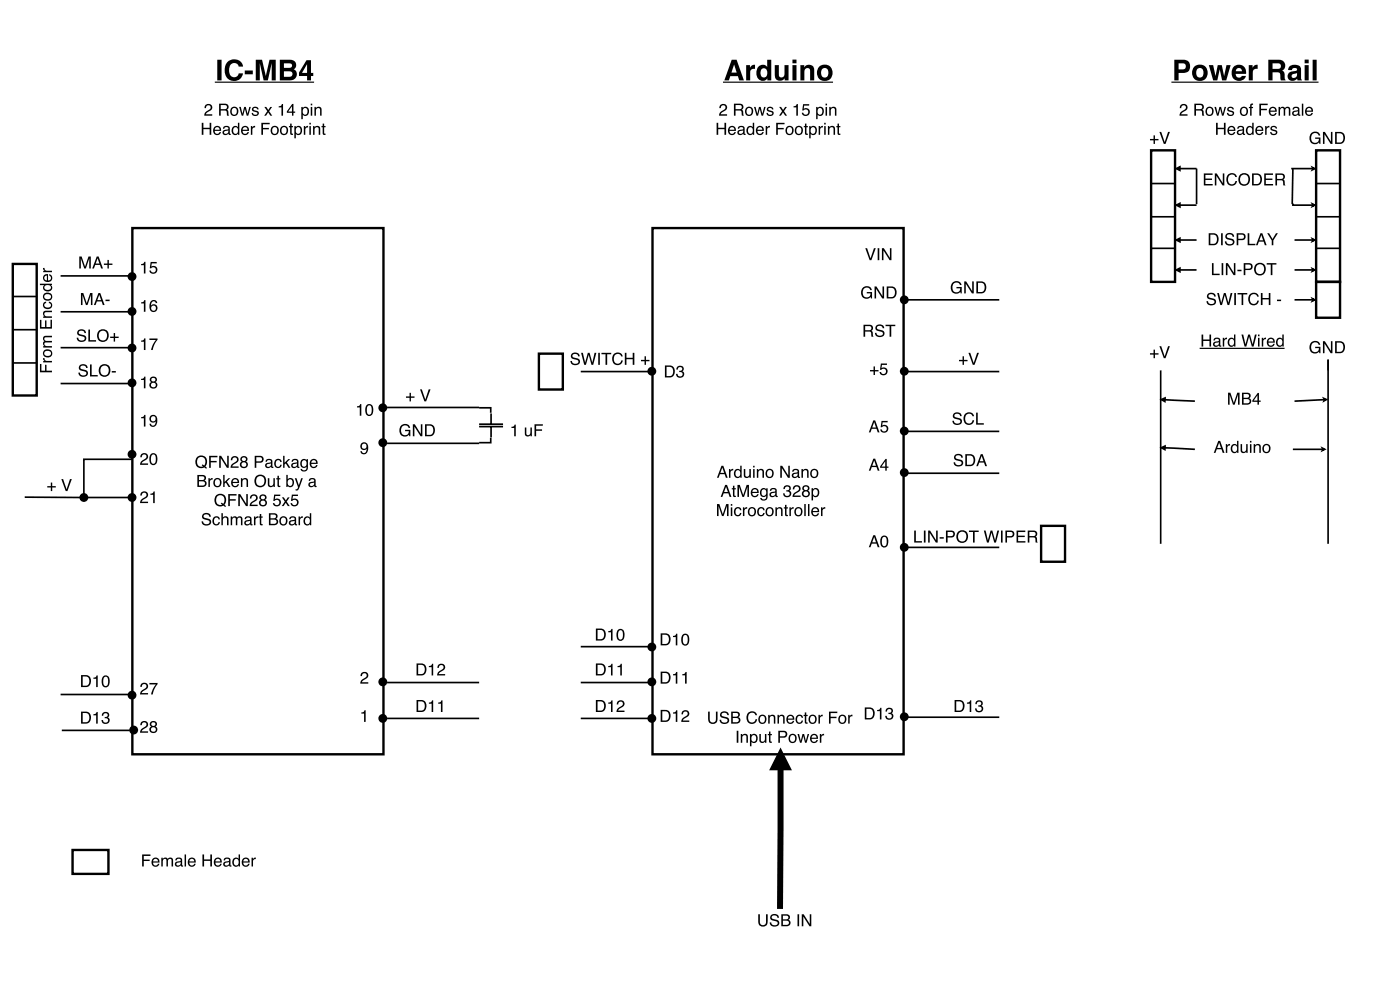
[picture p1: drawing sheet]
<svg xmlns="http://www.w3.org/2000/svg" width="297mm" height="210mm" viewBox="0 0 297 210" stroke-linecap="round" stroke-linejoin="round" font-family="sans-serif">
<g fill="#000">
<path d="M249.9 35.8l.7-.4v.8zM278.8 35.6l.5 .2-.5 .3 .1-.3zM249.9 51l.7-.4v.8zM249.9 57.3l.7-.4v.8zM249.9 43.6l.7-.4v.7zM278.8 50.7l.5 .3-.5 .2 .1-.2zM278.8 57.1l.5 .2-.5 .3 .1-.3zM278.8 43.3l.5 .3-.5 .2 .1-.2zM278.8 63.4l.5 .3-.5 .2 .1-.2zM246.7 84.9l.8-.4-.1 .8zM246.7 95.1l.8-.4-.1 .8zM280.9 95.2l.5 .2-.5 .3 .1-.3z"/>
<path d="M281.2 84.6l.6 .3-.5 .2 .1-.2zM76.9 142.9a.81 .81 0 0 1 1.3 .2 .81 .81 0 0 1-.6 1.1l-.7 .7h1.3v.3h-1.7a1.4 1.4 0 0 1 1.1-1.3 .5 .5 0 0 0 .2-.7 .5 .5 0 0 0-.6-.2 .5 .5 0 0 0-.3 .6h-.3zM76.8 151.3l.4-.1 .2-.4h.3v2.5h-.4v-1.7h-.5zM165.8 160.2l1.4 2.8h-2.8z"/>
<path d="M46.2 12.7h.9v4.4h-.9zM48.3 13.1a1.93 1.93 0 0 1 3.3 1h-.9a1.04 1.04 0 0 0-1.2-.7 1.04 1.04 0 0 0-.8 1.2 1.31 1.31 0 0 0 1.3 1.8l.5-.3 .2-.5h.9a1.97 1.97 0 0 1-2.3 1.6 1.97 1.97 0 0 1-1.6-2.3l.1-.8zM52 15h1.7v.8h-1.7zM54.3 12.7h1.4l.8 3.4 .8-3.4h1.3v4.4h-.9v-3.7l-.8 3.7h-.9l-.8-3.7v3.7h-.9zM60.3 13.4v1h1.1a.52 .52 0 0 0 .6-.5 .52 .52 0 0 0-.7-.5zM60.3 15.1v1.2h1.1a.6 .6 0 0 0 .7-.6 .6 .6 0 0 0-.7-.6zM59.4 12.7h2.2a1.11 1.11 0 0 1 1.2 .7 1.11 1.11 0 0 1-.4 1.3 1.28 1.28 0 0 1 .5 1.6 1.28 1.28 0 0 1-1.5 .8h-2zM65.1 12.8h1v2.7h.4v.6h-.4v1h-.9v-1h-1.7v-.7zM65.2 13.6l-1.1 1.9h1.1z"/>
<path d="M155.9 13.7l-.5 1.7h1.1zM155.4 12.7h1.1l1.5 4.4h-1l-.3-.9h-1.6l-.3 .9h-.9zM158.5 13.8h.8v.6a1.01 1.01 0 0 1 1.1-.6v.8a.8 .8 0 0 0-1 .9v1.6h-.9zM161.3 14a1.16 1.16 0 0 1 1.7 .2v-1.5h.8v4.4h-.8v-.5a1.31 1.31 0 0 1-1.6 .4 1.31 1.31 0 0 1-.7-1.5l.1-.7zM161.9 14.6a1.1 1.1 0 0 0 .4 1.9 1.03 1.03 0 0 0 .7-1 1.03 1.03 0 0 0-.7-1zM164.6 13.8h.8v2a.62 .62 0 0 0 .8 .6 .62 .62 0 0 0 .4-.8v-1.8h.9v3.3h-.8v-.5a1.15 1.15 0 0 1-1.4 .5 1.15 1.15 0 0 1-.7-1.3zM168.3 12.7h.9v.7h-.9zM168.3 13.8h.9v3.3h-.9zM170 13.8h.8v.5a1.14 1.14 0 0 1 1.3-.5 1.14 1.14 0 0 1 .9 1.1v2.2h-.9v-2a.63 .63 0 0 0-.8-.6 .63 .63 0 0 0-.4 .8v1.8h-.9zM174.6 14.7a.99 .99 0 0 0-.1 1.2 .99 .99 0 0 0 1.1 .5 1.11 1.11 0 0 0-.4-2zM173.5 15.4a1.75 1.75 0 0 1 3.5 0 1.75 1.75 0 0 1-3.5 0z"/>
<path d="M250.4 13.4v1.3h.8a.65 .65 0 0 0 .7-.6 .65 .65 0 0 0-.7-.7zM249.4 12.7h2a1.41 1.41 0 0 1 1.4 1.4 1.41 1.41 0 0 1-1.5 1.4h-.9v1.6h-1zM254.3 14.7a.99 .99 0 0 0-.2 1.2 .99 .99 0 0 0 1.2 .5 1.11 1.11 0 0 0-.4-2zM253.2 15.4a1.73 1.73 0 0 1 3.4 0 1.73 1.73 0 0 1-3.4 0zM256.8 13.8h.9l.5 2.4 .5-2.4h.8l.5 2.4 .5-2.4h.9l-.9 3.3h-.9l-.5-2.4-.5 2.4h-.9zM262.7 14.6l-.2 .5h1.3a.65 .65 0 0 0-.4-.6 .65 .65 0 0 0-.7 .1zM262.1 14.2a1.57 1.57 0 0 1 1.9-.3 1.57 1.57 0 0 1 .7 1.8h-2.2a.7 .7 0 0 0 .5 .8 .7 .7 0 0 0 .8-.4h.9a1.59 1.59 0 0 1-2.1 1 1.59 1.59 0 0 1-.9-2zM265.3 13.8h.8v.6a1.01 1.01 0 0 1 1-.6v.8a.8 .8 0 0 0-1 .9v1.6h-.8zM270.3 13.4v1.2h1.1a.6 .6 0 0 0 .7-.5 .6 .6 0 0 0-.7-.7zM269.4 12.7h2.2a1.22 1.22 0 0 1 1.3 .8 1.22 1.22 0 0 1-.6 1.5 1.29 1.29 0 0 1 .6 1.6l.2 .5h-1l-.3-1.6-1.5-.1v1.7h-.9zM274.5 15.9a.52 .52 0 0 0 .2 .7 .52 .52 0 0 0 .7-.3l.1-.8zM273.9 14.2a1.62 1.62 0 0 1 2.4 .3l.1 2.1 .2 .5h-1v-.4a1.05 1.05 0 0 1-1.7 .2 1.05 1.05 0 0 1 .3-1.6l1.3-.4a.31 .31 0 0 0-.3-.4h-.5l-.3 .4h-.8zM277.1 12.7h.9v.7h-.9zM277.1 13.8h.9v3.3h-.9zM278.8 12.7h.9v4.4h-.9z"/>
<path d="M42.9 26.1h.3v1h1.3v-1h.4v2.5h-.4v-1.2h-1.3v1.2h-.3zM45.5 27a.85 .85 0 0 1 1.1-.2 .85 .85 0 0 1 .4 1h-1.4a.53 .53 0 0 0 .4 .6 .53 .53 0 0 0 .6-.4h.3a.9 .9 0 0 1-1.3 .6 .9 .9 0 0 1-.2-1.4zM45.8 27.2l-.2 .4h1l-.3-.6zM47.6 28a.44 .44 0 0 0 .6 .4 .44 .44 0 0 0 .2-.7zM47.5 27a.8 .8 0 0 1 1.3 .2v1.2h.2v.2h-.3l-.2-.2a.63 .63 0 0 1-.9 .3 .63 .63 0 0 1-.1-1l1-.3a.42 .42 0 0 0-.4-.4 .42 .42 0 0 0-.4 .3h-.3zM49.7 27.2a.64 .64 0 0 0-.1 .9 .64 .64 0 0 0 .8 .1 .64 .64 0 0 0 .1-.8 .64 .64 0 0 0-.8-.2zM49.6 26.9l.6-.1 .3 .2v-.9h.3v2.5h-.2v-.2a.81 .81 0 0 1-1.1 .1 .81 .81 0 0 1-.3-1zM51.4 27a.85 .85 0 0 1 1.1-.2 .85 .85 0 0 1 .4 1h-1.4a.53 .53 0 0 0 .4 .6 .53 .53 0 0 0 .7-.4h.3a.9 .9 0 0 1-1.3 .6 .9 .9 0 0 1-.3-1.4zM51.7 27.2l-.2 .4h1.1l-.4-.6zM53.3 26.8h.3v.3l.3-.3 .3-.1v.4a.5 .5 0 0 0-.6 .5v1h-.3zM55.5 26.1h1.8v.3h-1.4v.8h1.2v.3h-1.2v1.1h-.4zM58 27.1a.67 .67 0 0 0-.2 .9 .67 .67 0 0 0 1 .2 .67 .67 0 0 0 .1-.9 .67 .67 0 0 0-.9-.2zM57.7 27a.92 .92 0 0 1 1.3 .1 .92 .92 0 0 1 0 1.3 .92 .92 0 0 1-1.3 0l-.2-.7zM60 27.1a.67 .67 0 0 0-.2 .9 .67 .67 0 0 0 1 .2 .67 .67 0 0 0 .1-.9 .67 .67 0 0 0-.9-.2zM59.7 27a.92 .92 0 0 1 1.3 .1 .92 .92 0 0 1-.1 1.3 .92 .92 0 0 1-1.2 0l-.2-.7zM61.6 26.3h.3v.5h.3v.2h-.3v1.2l.3 .2v.2a.44 .44 0 0 1-.6-.3v-1.3h-.2v-.2h.2zM63 27.1a.72 .72 0 0 0-.2 .8 .72 .72 0 0 0 .7 .5 .72 .72 0 0 0 .4-.8 .72 .72 0 0 0-.8-.6zM62.5 26.8h.3v.2a.76 .76 0 0 1 1-.2 .76 .76 0 0 1 .4 .9 .78 .78 0 0 1-.4 .9 .78 .78 0 0 1-1-.2v1h-.3zM64.5 26.8h.3v.3l.4-.3 .2-.1v.4a.5 .5 0 0 0-.5 .5v1h-.4zM65.7 26.8h.3v1.8h-.3zM65.7 26.1h.3v.3h-.3zM66.5 26.8h.3v.2a.65 .65 0 0 1 .8-.3 .65 .65 0 0 1 .4 .7v1.2h-.3v-1.1a.46 .46 0 0 0-.6-.5 .46 .46 0 0 0-.3 .7v.9h-.3zM68.5 26.3h.4v.5h.3v.2h-.3v1.2l.3 .2v.2a.44 .44 0 0 1-.7-.3v-1.3h-.2v-.2h.2z"/>
<path d="M43.7 22.2a.81 .81 0 0 1 1.3 .3 .81 .81 0 0 1-.5 1.1l-.8 .7h1.4v.3h-1.7a1.4 1.4 0 0 1 1.1-1.3 .5 .5 0 0 0 .2-.7 .5 .5 0 0 0-.6-.2 .5 .5 0 0 0-.3 .6h-.4zM46.9 22.3v.9h.8a.44 .44 0 0 0 .5-.4 .44 .44 0 0 0-.5-.5zM46.5 22h1.2a.7 .7 0 0 1 .8 .5 .7 .7 0 0 1-.3 .8l.3 .3 .2 1h-.5l-.1-1-.4-.1h-.8v1.1h-.4zM49.5 23a.67 .67 0 0 0-.3 1 .67 .67 0 0 0 1 .1 .67 .67 0 0 0 .1-.8 .67 .67 0 0 0-.8-.3zM49.1 22.9a.92 .92 0 0 1 1.3 .1 .92 .92 0 0 1 0 1.3 .92 .92 0 0 1-1.3 .1l-.2-.7zM50.8 22.7h.3l.4 1.5 .4-1.5h.3l.4 1.5 .4-1.5h.3l-.6 1.9h-.3l-.4-1.5-.3 1.5h-.4zM53.7 22.8a.75 .75 0 0 1 1.2 .4h-.3a.39 .39 0 0 0-.4-.3 .39 .39 0 0 0-.3 .4l.1 .1a.8 .8 0 0 1 1 .8 .8 .8 0 0 1-.9 .4 .8 .8 0 0 1-.6-.6h.3a.45 .45 0 0 0 .4 .4 .45 .45 0 0 0 .5-.4l-.1-.1a.94 .94 0 0 1-1.1-.8zM56.2 22.7h.4l.4 .7 .4-.7h.4l-.6 .9 .6 1h-.4l-.4-.7-.5 .7h-.4l.7-1zM59.2 22.6l.5-.1 .2-.4h.2v2.5h-.3v-1.8h-.6zM62 22.6l-.8 1.1h.8zM62.1 22.1h.2v1.6h.4v.3h-.4v.6h-.3v-.6h-1.1v-.3zM64.5 23.1a.72 .72 0 0 0-.2 .8 .72 .72 0 0 0 .7 .4 .72 .72 0 0 0 .3-.8 .72 .72 0 0 0-.7-.5zM64 22.7h.3v.3a.76 .76 0 0 1 .9-.3 .76 .76 0 0 1 .4 .9 .78 .78 0 0 1-.3 .9 .78 .78 0 0 1-1-.1v.9h-.3zM66 22.7h.3v1.9h-.3zM66 22h.3v.4h-.3zM66.8 22.7h.3v.3a.65 .65 0 0 1 .8-.3 .65 .65 0 0 1 .4 .7v1.2h-.3v-1.2a.46 .46 0 0 0-.6-.4 .46 .46 0 0 0-.3 .6v1h-.3z"/>
<path d="M152.2 26.1h.4v1h1.3v-1h.3v2.5h-.3v-1.2h-1.3v1.2h-.4zM154.9 27a.85 .85 0 0 1 1-.2 .85 .85 0 0 1 .4 1h-1.3a.53 .53 0 0 0 .4 .6 .53 .53 0 0 0 .6-.4h.3a.9 .9 0 0 1-1.3 .6 .9 .9 0 0 1-.3-1.4zM155.1 27.2l-.1 .4h1l-.3-.6zM157 28a.44 .44 0 0 0 .6 .4 .44 .44 0 0 0 .2-.7zM156.8 27a.8 .8 0 0 1 1.4 .2v1.2h.2v.2h-.4l-.1-.2a.63 .63 0 0 1-1 .3 .63 .63 0 0 1 0-1l1-.3a.42 .42 0 0 0-.4-.4 .42 .42 0 0 0-.5 .3h-.3zM159 27.2a.64 .64 0 0 0-.1 .9 .64 .64 0 0 0 .9 .1 .64 .64 0 0 0 .1-.8 .64 .64 0 0 0-.9-.2zM158.9 26.9l.7-.1 .3 .2v-.9h.3v2.5h-.3v-.2a.81 .81 0 0 1-1.1 .1 .81 .81 0 0 1-.2-1zM160.8 27a.85 .85 0 0 1 1-.2 .85 .85 0 0 1 .5 1h-1.4a.53 .53 0 0 0 .4 .6 .53 .53 0 0 0 .6-.4h.3a.9 .9 0 0 1-1.3 .6 .9 .9 0 0 1-.2-1.4zM161.1 27.2l-.2 .4h1l-.3-.6zM162.6 26.8h.3v.3l.4-.3 .3-.1v.4a.5 .5 0 0 0-.6 .5v1h-.4zM164.9 26.1h1.8v.3h-1.5v.8h1.3v.3h-1.3v1.1h-.3zM167.4 27.1a.67 .67 0 0 0-.2 .9 .67 .67 0 0 0 .9 .2 .67 .67 0 0 0 .1-.9 .67 .67 0 0 0-.8-.2zM167.1 27a.92 .92 0 0 1 1.2 .1 .92 .92 0 0 1 0 1.3 .92 .92 0 0 1-1.2 0l-.2-.7zM169.4 27.1a.67 .67 0 0 0-.2 .9 .67 .67 0 0 0 .9 .2 .67 .67 0 0 0 .1-.9 .67 .67 0 0 0-.8-.2zM169.1 27a.92 .92 0 0 1 1.2 .1 .92 .92 0 0 1 0 1.3 .92 .92 0 0 1-1.2 0l-.3-.7zM171 26.3h.3v.5h.3v.2h-.3v1.2l.3 .2v.2a.44 .44 0 0 1-.6-.3v-1.3h-.3v-.2h.3zM172.4 27.1a.72 .72 0 0 0-.2 .8 .72 .72 0 0 0 .7 .5 .72 .72 0 0 0 .3-.8 .72 .72 0 0 0-.7-.6zM171.9 26.8h.3v.2a.76 .76 0 0 1 .9-.2 .76 .76 0 0 1 .4 .9 .78 .78 0 0 1-.3 .9 .78 .78 0 0 1-1-.2v1h-.3zM173.9 26.8h.3v.3l.3-.3 .3-.1v.4a.5 .5 0 0 0-.6 .5v1h-.3zM175.1 26.8h.3v1.8h-.3zM175.1 26.1h.3v.3h-.3zM175.9 26.8h.3v.2a.65 .65 0 0 1 .7-.3 .65 .65 0 0 1 .5 .7v1.2h-.3v-1.1a.46 .46 0 0 0-.6-.5 .46 .46 0 0 0-.3 .7v.9h-.3zM177.9 26.3h.3v.5h.3v.2h-.3v1.2l.3 .2v.2a.44 .44 0 0 1-.6-.3v-1.3h-.2v-.2h.2z"/>
<path d="M153.1 22.2a.81 .81 0 0 1 1.3 .3 .81 .81 0 0 1-.6 1.1l-.7 .7h1.3v.3h-1.7a1.4 1.4 0 0 1 1.1-1.3 .5 .5 0 0 0 .2-.7 .5 .5 0 0 0-.6-.2 .5 .5 0 0 0-.3 .6h-.3zM156.2 22.3v.9h.8a.44 .44 0 0 0 .6-.4 .44 .44 0 0 0-.5-.5zM155.9 22h1.2a.7 .7 0 0 1 .8 .5 .7 .7 0 0 1-.3 .8l.2 .3 .2 1h-.4l-.1-1-.5-.1h-.8v1.1h-.3zM158.8 23a.67 .67 0 0 0-.2 1 .67 .67 0 0 0 1 .1 .67 .67 0 0 0 0-.8 .67 .67 0 0 0-.8-.3zM158.5 22.9a.92 .92 0 0 1 1.3 .1 .92 .92 0 0 1-.1 1.3 .92 .92 0 0 1-1.2 .1l-.2-.7zM160.2 22.7h.3l.4 1.5 .3-1.5h.4l.3 1.5 .4-1.5h.3l-.5 1.9h-.3l-.4-1.5-.4 1.5h-.3zM163.1 22.8a.75 .75 0 0 1 1.2 .4h-.3a.39 .39 0 0 0-.4-.3 .39 .39 0 0 0-.4 .4l.2 .1a.8 .8 0 0 1 .9 .8 .8 .8 0 0 1-.8 .4 .8 .8 0 0 1-.7-.6h.3a.45 .45 0 0 0 .5 .4 .45 .45 0 0 0 .4-.4l-.1-.1a.94 .94 0 0 1-1-.8zM165.5 22.7h.4l.4 .7 .5-.7h.4l-.7 .9 .7 1h-.4l-.5-.7-.4 .7h-.4l.6-1zM168.6 22.6l.4-.1 .2-.4h.3v2.5h-.3v-1.8h-.6zM170.6 22.1h1.3v.3h-1.1l-.1 .7a.85 .85 0 0 1 1.2 .4 .85 .85 0 0 1-.5 1.2 .85 .85 0 0 1-1.1-.8h.3a.55 .55 0 0 0 .9 .3 .55 .55 0 0 0 0-.9 .55 .55 0 0 0-.8 .2h-.3zM173.8 23.1a.72 .72 0 0 0-.1 .8 .72 .72 0 0 0 .7 .4 .72 .72 0 0 0 .3-.8 .72 .72 0 0 0-.7-.5zM173.4 22.7h.3v.3a.76 .76 0 0 1 .9-.3 .76 .76 0 0 1 .4 .9 .78 .78 0 0 1-.3 .9 .78 .78 0 0 1-1-.1v.9h-.3zM175.4 22.7h.3v1.9h-.3zM175.4 22h.3v.4h-.3zM176.2 22.7h.3v.3a.65 .65 0 0 1 .7-.3 .65 .65 0 0 1 .5 .7v1.2h-.3v-1.2a.46 .46 0 0 0-.6-.4 .46 .46 0 0 0-.3 .6v1h-.3z"/>
<path d="M245 28.8h.3v.7h.8v.3h-.8v.8h-.3v-.8h-.7v-.3h.7zM246.3 28h.4l.7 2.2 .7-2.2h.4l-.9 2.6h-.4z"/>
<path d="M250.9 22.2a.81 .81 0 0 1 1.3 .3 .81 .81 0 0 1-.6 1.1l-.7 .7h1.4v.3h-1.8a1.4 1.4 0 0 1 1.2-1.3 .5 .5 0 0 0 .2-.7 .5 .5 0 0 0-.7-.2 .5 .5 0 0 0-.3 .6h-.3zM254.1 22.3v.9h.8a.44 .44 0 0 0 .5-.4 .44 .44 0 0 0-.5-.5zM253.7 22h1.2a.7 .7 0 0 1 .8 .5 .7 .7 0 0 1-.3 .8l.3 .3 .1 1h-.4l-.1-1-.5-.1h-.7v1.1h-.4zM256.6 23a.67 .67 0 0 0-.2 1 .67 .67 0 0 0 1 .1 .67 .67 0 0 0 .1-.8 .67 .67 0 0 0-.9-.3zM256.3 22.9a.92 .92 0 0 1 1.3 .1 .92 .92 0 0 1 0 1.3 .92 .92 0 0 1-1.3 .1l-.2-.7zM258 22.7h.3l.4 1.5 .3-1.5h.4l.4 1.5 .3-1.5h.3l-.5 1.9h-.3l-.4-1.5-.4 1.5h-.3zM260.9 22.8a.75 .75 0 0 1 1.2 .4h-.3a.39 .39 0 0 0-.4-.3 .39 .39 0 0 0-.4 .4l.2 .1a.8 .8 0 0 1 .9 .8 .8 .8 0 0 1-.8 .4 .8 .8 0 0 1-.7-.6h.3a.45 .45 0 0 0 .5 .4 .45 .45 0 0 0 .4-.4l-.1-.1a.94 .94 0 0 1-1-.8zM263.9 23a.67 .67 0 0 0-.2 1 .67 .67 0 0 0 1 .1 .67 .67 0 0 0 .1-.8 .67 .67 0 0 0-.9-.3zM263.6 22.9a.92 .92 0 0 1 1.3 .1 .92 .92 0 0 1 0 1.3 .92 .92 0 0 1-1.3 .1l-.2-.7zM265.6 22.1l.6-.1v.3h-.2l-.1 .2v.2h.3v.3h-.3v1.6h-.3v-1.6h-.3v-.3h.3zM267.5 22h1.8v.3h-1.4v.8h1.2v.3h-1.2v1.2h-.4zM269.8 22.9a.85 .85 0 0 1 1-.1 .85 .85 0 0 1 .4 .9h-1.4a.53 .53 0 0 0 .4 .7 .53 .53 0 0 0 .7-.4h.3a.9 .9 0 0 1-1.3 .5 .9 .9 0 0 1-.3-1.3zM270 23.1l-.1 .4h1l-.3-.5zM271.6 22.7h.3v.3a.61 .61 0 0 1 1.1 0 .62 .62 0 0 1 .7-.3 .62 .62 0 0 1 .4 .6v1.3h-.3v-1.3a.4 .4 0 0 0-.5-.3 .4 .4 0 0 0-.3 .5v1.1h-.3v-1.2a.42 .42 0 0 0-.6-.5 .42 .42 0 0 0-.2 .7v1h-.3zM274.8 23.9a.44 .44 0 0 0 .6 .4 .44 .44 0 0 0 .2-.6zM274.7 22.9a.8 .8 0 0 1 1.3 .3v1.1h.2v.3h-.3l-.2-.3a.63 .63 0 0 1-.9 .3 .63 .63 0 0 1-.1-1l1-.2a.42 .42 0 0 0-.4-.5 .42 .42 0 0 0-.4 .4h-.3zM276.5 22h.4v2.6h-.4zM277.5 22.9a.85 .85 0 0 1 1-.1 .85 .85 0 0 1 .4 .9h-1.3a.53 .53 0 0 0 .3 .7 .53 .53 0 0 0 .7-.4h.3a.9 .9 0 0 1-1.3 .5 .9 .9 0 0 1-.3-1.3zM277.7 23.1l-.1 .4h1l-.3-.5z"/>
<path d="M255.7 36.8h1.9v.3h-1.5v.8h1.4v.3h-1.4v.9h1.5v.3h-1.9zM258.1 36.8h.4l1.2 2.1v-2.1h.4v2.6h-.4l-1.3-2.1v2.1h-.3zM260.8 37.2a1.11 1.11 0 0 1 1.1-.4 1.11 1.11 0 0 1 .8 .8h-.3a.82 .82 0 0 0-1-.5 .82 .82 0 0 0-.5 1 .8 .8 0 0 0 .6 1 .8 .8 0 0 0 .9-.7h.4a1.17 1.17 0 0 1-1.5 1 1.17 1.17 0 0 1-.8-1.6zM263.5 37a1.3 1.3 0 0 1 1.8 .3 1.3 1.3 0 0 1-.3 1.8 1.3 1.3 0 0 1-1.8-.2l-.1-1.1zM263.7 37.3a1.02 1.02 0 0 0-.2 1.4 1.02 1.02 0 0 0 1.3 .3 1.01 1.01 0 0 0 .3-1.4 1.01 1.01 0 0 0-1.4-.3zM266.3 37.1v2h.6a1 1 0 0 0 .8-1 1 1 0 0 0-.8-1zM266 36.8h1a1.29 1.29 0 0 1 1.1 1.3 1.29 1.29 0 0 1-1.1 1.3h-1zM268.5 36.8h1.9v.3h-1.5v.8h1.4v.3h-1.4v.9h1.5v.3h-1.9zM271.3 37.1v.9h.8a.44 .44 0 0 0 .5-.4 .44 .44 0 0 0-.5-.5zM270.9 36.8h1.2a.7 .7 0 0 1 .8 .5 .7 .7 0 0 1-.3 .8l.3 .3 .1 1h-.4l-.1-.9-.4-.2h-.8v1.1h-.4z"/>
<path d="M258.3 26.1h.4v1h1.3v-1h.3v2.5h-.3v-1.2h-1.3v1.2h-.4zM261 27a.85 .85 0 0 1 1-.2 .85 .85 0 0 1 .4 1h-1.3a.53 .53 0 0 0 .4 .6 .53 .53 0 0 0 .6-.4h.3a.9 .9 0 0 1-1.3 .6 .9 .9 0 0 1-.3-1.4zM261.2 27.2l-.1 .4h1l-.3-.6zM263.1 28a.44 .44 0 0 0 .6 .4 .44 .44 0 0 0 .2-.7zM262.9 27a.8 .8 0 0 1 1.4 .2v1.2h.2v.2h-.4l-.1-.2a.63 .63 0 0 1-1 .3 .63 .63 0 0 1 0-1l.9-.3a.42 .42 0 0 0-.3-.4 .42 .42 0 0 0-.5 .3h-.3zM265.1 27.2a.64 .64 0 0 0-.1 .9 .64 .64 0 0 0 .9 .1 .64 .64 0 0 0 .1-.8 .64 .64 0 0 0-.9-.2zM265 26.9l.6-.1 .4 .2v-.9h.3v2.5h-.3v-.2a.81 .81 0 0 1-1.1 .1 .81 .81 0 0 1-.2-1zM266.9 27a.85 .85 0 0 1 1-.2 .85 .85 0 0 1 .5 1h-1.4a.53 .53 0 0 0 .4 .6 .53 .53 0 0 0 .6-.4h.3a.9 .9 0 0 1-1.3 .6 .9 .9 0 0 1-.2-1.4zM267.2 27.2l-.2 .4h1l-.3-.6zM268.7 26.8h.3v.3l.4-.3 .2-.1v.4a.5 .5 0 0 0-.5 .5v1h-.4zM270 26.9a.75 .75 0 0 1 1.3 .4h-.3a.39 .39 0 0 0-.4-.3 .39 .39 0 0 0-.4 .3l.2 .2a.8 .8 0 0 1 .9 .8 .8 .8 0 0 1-.8 .4 .8 .8 0 0 1-.7-.7h.3a.45 .45 0 0 0 .5 .4 .45 .45 0 0 0 .4-.4l-.1-.1a.94 .94 0 0 1-1-.8z"/>
<path d="M278.5 28.3a1.14 1.14 0 0 1 1.9 .5h-.3a.84 .84 0 0 0-1-.5 .84 .84 0 0 0-.6 1 .84 .84 0 0 0 .7 1 .84 .84 0 0 0 1-.8h-.8v-.3h1.1v1.4h-.2l-.1-.4a1.23 1.23 0 0 1-1.7 .2 1.23 1.23 0 0 1-.3-1.6zM281 28h.4l1.3 2.1v-2.1h.3v2.6h-.3l-1.3-2.1v2.1h-.4zM284 28.3v2h.6a1 1 0 0 0 .8-1 1 1 0 0 0-.8-1zM283.6 28h1a1.29 1.29 0 0 1 1.1 1.3 1.29 1.29 0 0 1-1.1 1.3h-1z"/>
<path d="M16.8 54.5h.5l.8 2.1 .7-2.1h.5v2.5h-.3v-2.1l-.8 2.1h-.3l-.7-2.1v2.1h-.4zM20.7 54.9l-.4 1.1h.8zM20.6 54.5h.3l1 2.5h-.4l-.3-.7h-1l-.3 .7h-.3zM22.8 55.2h.3v.8h.8v.3h-.8v.7h-.3v-.7h-.7v-.3h.7z"/>
<path d="M30 56.1l.4-.1 .2-.4h.3v2.5h-.3v-1.8h-.6zM32 55.6h1.3v.3h-1.1l-.1 .7a.85 .85 0 0 1 1.3 .4 .85 .85 0 0 1-.6 1.2 .85 .85 0 0 1-1.1-.8h.3a.55 .55 0 0 0 .9 .3 .55 .55 0 0 0 0-.8 .55 .55 0 0 0-.8 .1h-.3z"/>
<path d="M183.8 52.7h.4l.7 2.2 .7-2.2h.4l-.9 2.6h-.4zM186.4 52.7h.4v2.6h-.4zM187.3 52.7h.4l1.3 2.1v-2.1h.4v2.6h-.4l-1.3-2.1v2.1h-.4z"/>
<path d="M202.3 60.1a1.14 1.14 0 0 1 1.9 .4h-.3a.84 .84 0 0 0-1-.5 .84 .84 0 0 0-.6 1.1 .84 .84 0 0 0 .7 1 .84 .84 0 0 0 1-.9h-.8v-.3h1.1v1.4h-.2l-.1-.3a1.23 1.23 0 0 1-1.7 .1 1.23 1.23 0 0 1-.3-1.6zM204.8 59.8h.4l1.3 2v-2h.3v2.5h-.3l-1.3-2v2h-.4zM207.8 60.1v1.9h.6a1 1 0 0 0 .8-1 1 1 0 0 0-.8-.9zM207.4 59.8h1a1.29 1.29 0 0 1 1.1 1.2 1.29 1.29 0 0 1-1.1 1.3h-1z"/>
<path d="M257.4 55.9h.4v2.2h1.3v.3h-1.7zM259.5 55.9h.3v2.5h-.3zM260.4 55.9h.4l1.3 2v-2h.3v2.5h-.4l-1.3-2v2h-.3zM262.9 57.3h.8v.3h-.8zM264.2 55.9h1.1a.74 .74 0 0 1 .8 .7 .74 .74 0 0 1-.8 .8h-.8v1h-.3zM264.5 56.2v.9h.7a.45 .45 0 0 0 .5-.5 .45 .45 0 0 0-.5-.4zM266.8 56.1a1.3 1.3 0 0 1 1.8 .3 1.3 1.3 0 0 1-.2 1.8 1.3 1.3 0 0 1-1.8-.3l-.2-1.1zM267 56.4a1.02 1.02 0 0 0-.1 1.3 1.02 1.02 0 0 0 1.3 .4 1.01 1.01 0 0 0 .2-1.5 1.01 1.01 0 0 0-1.4-.2zM269.1 55.9h2v.3h-.8v2.2h-.4v-2.2h-.8z"/>
<path d="M257.1 49.8v2h.6a1 1 0 0 0 .8-1 1 1 0 0 0-.8-1zM256.8 49.5h1a1.29 1.29 0 0 1 1.1 1.3 1.29 1.29 0 0 1-1.1 1.3h-1zM259.4 49.5h.3v2.6h-.3zM260.5 49.7a1 1 0 0 1 1.7 .6h-.4a.59 .59 0 0 0-.6-.5 .59 .59 0 0 0-.6 .6l.3 .1a1.23 1.23 0 0 1 1.3 .9 1.04 1.04 0 0 1-1 .8 1.04 1.04 0 0 1-1-.9h.3a.67 .67 0 0 0 .7 .6 .67 .67 0 0 0 .7-.7l-.1-.1a2.08 2.08 0 0 1-1.5-.7v-.4zM262.7 49.5h1.1a.74 .74 0 0 1 .8 .8 .74 .74 0 0 1-.8 .7h-.8v1.1h-.3zM263 49.8v.9h.7a.45 .45 0 0 0 .6-.4 .45 .45 0 0 0-.6-.5zM265 49.5h.4v2.3h1.3v.3h-1.7zM267.9 49.9l-.4 1.1h.8zM267.7 49.5h.4l1 2.6h-.4l-.3-.8h-1l-.3 .8h-.3zM269.2 49.5h.4l.7 1.3 .7-1.3h.5l-1 1.6v1h-.4v-1z"/>
<path d="M8.5 77.3h.3v1.4h.8v-1.2h.3v1.2h1.1v.4h-2.5zM9.1 76.1h.4a.5 .5 0 0 0 .5 .6h1v.3h-1.8v-.3h.3l-.3-.4zM9.5 74.7a.65 .65 0 0 0 .6 .9 .65 .65 0 0 0 .6-.9l-.6-.2zM9.4 74.4a.95 .95 0 0 1 1.4 0 .95 .95 0 0 1-.1 1.4 .96 .96 0 0 1-1.3-.1 .96 .96 0 0 1 0-1.3zM9.3 71.5l.3-.2h1.4v.3h-1.3a.4 .4 0 0 0-.3 .5 .4 .4 0 0 0 .6 .3h1v.3h-1.2a.42 .42 0 0 0-.4 .6 .42 .42 0 0 0 .6 .2h1v.3h-1.8v-.3h.2a.61 .61 0 0 1 0-1l-.2-.4zM8.5 67.9h.3v1.6h.8v-1.4h.3v1.4h.8v-1.6h.3v1.9h-2.5zM9.3 66.2l.4-.2h1.3v.3h-1.1a.46 .46 0 0 0-.5 .6 .46 .46 0 0 0 .7 .3h.9v.3h-1.8v-.3h.2l-.2-.4zM9.3 64.3l.5-.2v.3a.51 .51 0 0 0-.4 .6 .51 .51 0 0 0 .8 .3 .49 .49 0 0 0 .6-.3 .49 .49 0 0 0-.4-.6v-.3a.84 .84 0 0 1 .6 1.1 .84 .84 0 0 1-1.1 .4 .84 .84 0 0 1-.6-1.3zM9.5 62.7a.65 .65 0 0 0 .6 .9 .65 .65 0 0 0 .6-.9l-.6-.2zM9.4 62.4a.95 .95 0 0 1 1.4-.1 .95 .95 0 0 1-.1 1.5 .96 .96 0 0 1-1.3-.2 .96 .96 0 0 1 0-1.2zM9.6 60.7a.67 .67 0 0 0 .3 .9 .67 .67 0 0 0 .9-.4 .72 .72 0 0 0-.4-.7 .72 .72 0 0 0-.8 .2zM8.5 60.3h2.5v.2h-.2a.81 .81 0 0 1 .2 1.1 .81 .81 0 0 1-1.1 .3 .75 .75 0 0 1-.7-.5 .75 .75 0 0 1 .2-.8h-.9zM9.3 58.5l.9-.3v1.4a.53 .53 0 0 0 .6-.4 .53 .53 0 0 0-.3-.7v-.3a.9 .9 0 0 1 .5 1.3 .9 .9 0 0 1-1.4 .3l-.4-.5zM9.5 58.7l-.1 .5 .6 .4v-1.1zM9.1 56.9h.4a.5 .5 0 0 0 .5 .6h1v.3h-1.8v-.3h.3l-.3-.3z"/>
<path d="M16.6 70.2a1 1 0 0 1 1.7 .5h-.4a.59 .59 0 0 0-.6-.5 .59 .59 0 0 0-.5 .6l.2 .2a1.23 1.23 0 0 1 1.3 .8 1.04 1.04 0 0 1-1 .8 1.04 1.04 0 0 1-1-.9h.3a.67 .67 0 0 0 .7 .6 .67 .67 0 0 0 .7-.6l-.1-.1a2.08 2.08 0 0 1-1.5-.7v-.4zM18.8 70h.3v2.2h1.3v.3h-1.6zM21.1 70.2a1.3 1.3 0 0 1 1.8 .3 1.3 1.3 0 0 1-.3 1.8 1.3 1.3 0 0 1-1.8-.3l-.2-1zM21.2 70.5a1.02 1.02 0 0 0-.1 1.3 1.02 1.02 0 0 0 1.3 .4 1.01 1.01 0 0 0 .3-1.5 1.01 1.01 0 0 0-1.5-.2zM24.2 70.7h.3v.8h.7v.3h-.7v.7h-.3v-.7h-.8v-.3h.8z"/>
<path d="M17 77.6a1 1 0 0 1 1.6 .6h-.3a.59 .59 0 0 0-.6-.6 .59 .59 0 0 0-.6 .6l.2 .2a1.23 1.23 0 0 1 1.4 .8 1.04 1.04 0 0 1-1.1 .8 1.04 1.04 0 0 1-.9-.9h.3a.67 .67 0 0 0 .7 .6 .67 .67 0 0 0 .6-.6l-.1-.1a2.08 2.08 0 0 1-1.4-.7v-.4zM19.1 77.4h.4v2.2h1.3v.4h-1.7zM21.4 77.6a1.3 1.3 0 0 1 1.8 .3 1.3 1.3 0 0 1-.3 1.8 1.3 1.3 0 0 1-1.8-.3l-.1-1zM21.6 77.9a1.02 1.02 0 0 0-.2 1.3 1.02 1.02 0 0 0 1.3 .4 1.01 1.01 0 0 0 .3-1.5 1.01 1.01 0 0 0-1.4-.2zM23.7 78.8h.9v.3h-.9z"/>
<path d="M17.2 62.2h.5l.7 2.2 .8-2.2h.4v2.6h-.3v-2.2l-.7 2.2h-.4l-.7-2.2v2.2h-.3zM21.1 62.6l-.4 1.1h.8zM20.9 62.2h.4l.9 2.6h-.4l-.2-.8h-1l-.3 .8h-.4zM22.4 63.6h.9v.4h-.9z"/>
<path d="M30 64.2l.4-.1 .2-.4h.3v2.5h-.3v-1.8h-.6zM32.2 63.9a.73 .73 0 0 1 .7-.2 .73 .73 0 0 1 .5 .7h-.3a.51 .51 0 0 0-.6-.4 .51 .51 0 0 0-.4 .6v.3a.82 .82 0 0 1 1.2 .1 .82 .82 0 0 1-.3 1.3 .82 .82 0 0 1-1.1-.5l-.1-1.2zM32.1 65.4a.55 .55 0 0 0 1.1 0 .55 .55 0 0 0-1.1 0z"/>
<path d="M30 72.3l.4-.1 .2-.3h.3v2.4h-.3v-1.7h-.6zM31.7 71.9h1.8v.3l-.8 1.2-.3 .9h-.3l.2-.7 .8-1.4h-1.4z"/>
<path d="M121.5 75.1a1 1 0 0 1 1.6 .6h-.3a.59 .59 0 0 0-.6-.5 .59 .59 0 0 0-.6 .6l.2 .1a1.23 1.23 0 0 1 1.4 .9 1.04 1.04 0 0 1-1.1 .8 1.04 1.04 0 0 1-.9-.9h.3a.67 .67 0 0 0 .7 .6 .67 .67 0 0 0 .6-.7l-.1-.1a2.08 2.08 0 0 1-1.4-.7v-.4zM123.4 74.9h.4l.5 2.1 .6-2.1h.3l.6 2.1 .5-2.1h.4l-.7 2.6h-.4l-.5-2.1-.6 2.1h-.4zM127.1 74.9h.3v2.6h-.3zM127.8 74.9h2v.3h-.8v2.3h-.4v-2.3h-.8zM130.3 75.3a1.11 1.11 0 0 1 1.1-.4 1.11 1.11 0 0 1 .9 .8h-.4a.82 .82 0 0 0-1-.5 .82 .82 0 0 0-.5 1 .8 .8 0 0 0 .6 1 .8 .8 0 0 0 1-.7h.3a1.17 1.17 0 0 1-1.5 1 1.17 1.17 0 0 1-.7-1.6zM132.7 74.9h.4v1.1h1.3v-1.1h.4v2.6h-.4v-1.2h-1.3v1.2h-.4zM136.9 75.7h.3v.7h.8v.3h-.8v.8h-.3v-.8h-.7v-.3h.7z"/>
<path d="M141.6 77.9v2h.6a1 1 0 0 0 .8-1 1 1 0 0 0-.8-1zM141.2 77.6h1.1a1.29 1.29 0 0 1 1 1.3 1.29 1.29 0 0 1-1 1.3h-1.1zM143.9 77.8a.73 .73 0 0 1 1.1 0 .73 .73 0 0 1 0 1h-.1a.8 .8 0 0 1 .2 1.2 .8 .8 0 0 1-1.1 .1l-.4-.7h.3a.52 .52 0 0 0 .5 .6 .52 .52 0 0 0 .5-.5 .52 .52 0 0 0-.5-.5l-.1-.3a.46 .46 0 0 0 .6-.2 .46 .46 0 0 0-.2-.6 .46 .46 0 0 0-.6 .3l-.1 .3h-.3z"/>
<path d="M183.8 69.3v.8h.8a.44 .44 0 0 0 .5-.4 .44 .44 0 0 0-.5-.4zM183.4 69h1.2a.7 .7 0 0 1 .8 .4 .7 .7 0 0 1-.3 .9l.3 .3 .2 .9h-.5l-.1-.9-.4-.2h-.8v1.1h-.4zM186.2 69.1a1 1 0 0 1 1.6 .6h-.3a.59 .59 0 0 0-.6-.5 .59 .59 0 0 0-.6 .6l.2 .1a1.23 1.23 0 0 1 1.4 .9 1.04 1.04 0 0 1-1.1 .8 1.04 1.04 0 0 1-.9-.9h.3a.67 .67 0 0 0 .7 .6 .67 .67 0 0 0 .6-.6l-.1-.1a2.08 2.08 0 0 1-1.4-.7v-.4zM188.1 69h2.1v.3h-.9v2.2h-.3v-2.2h-.9z"/>
<path d="M183.3 61.1a1.14 1.14 0 0 1 1.9 .5h-.3a.84 .84 0 0 0-1.1-.5 .84 .84 0 0 0-.5 1 .84 .84 0 0 0 .7 1.1 .84 .84 0 0 0 .9-.9h-.8v-.3h1.1v1.4h-.2l-.1-.3a1.23 1.23 0 0 1-1.6 .1 1.23 1.23 0 0 1-.3-1.6zM185.8 60.8h.4l1.3 2.1v-2.1h.3v2.6h-.4l-1.3-2.1v2.1h-.3zM188.7 61.1v2h.6a1 1 0 0 0 .8-1 1 1 0 0 0-.8-1zM188.4 60.8h1a1.29 1.29 0 0 1 1.1 1.3 1.29 1.29 0 0 1-1.1 1.3h-1z"/>
<path d="M185.6 77.8h.3v.8h.7v.3h-.7v.7h-.3v-.7h-.8v-.3h.8zM187.1 77.2h1.3v.3h-1l-.2 .7a.85 .85 0 0 1 1.3 .4 .85 .85 0 0 1-.6 1.1 .85 .85 0 0 1-1.1-.7h.4a.55 .55 0 0 0 .8 .3 .55 .55 0 0 0 .1-.9 .55 .55 0 0 0-.9 .2l-.3-.1z"/>
<path d="M204.5 75.7h.3v.7h.7v.3h-.7v.8h-.3v-.8h-.8v-.3h.8zM205.7 74.9h.4l.7 2.2 .8-2.2h.3l-.9 2.6h-.4z"/>
<path d="M245 74.3h.3v.7h.8v.3h-.8v.8h-.3v-.8h-.7v-.3h.7zM246.3 73.5h.4l.7 2.2 .7-2.2h.4l-.9 2.6h-.4z"/>
<path d="M255.2 71.1h.4v1h1.3v-1h.4v2.5h-.4v-1.2h-1.3v1.2h-.4zM258 73a.44 .44 0 0 0 .6 .4 .44 .44 0 0 0 .2-.7zM257.9 71.9a.8 .8 0 0 1 1.3 .3v1.1l.2 .1v.2h-.3l-.2-.2a.63 .63 0 0 1-.9 .2 .63 .63 0 0 1 0-1l.9-.2a.42 .42 0 0 0-.4-.5 .42 .42 0 0 0-.4 .4h-.3zM259.7 71.7h.3v.4l.4-.4h.2v.3a.5 .5 0 0 0-.5 .5v1.1h-.4zM261.3 72.2a.64 .64 0 0 0-.1 .8 .64 .64 0 0 0 .8 .2 .64 .64 0 0 0 .1-.9 .64 .64 0 0 0-.8-.1zM261.1 71.8l.7-.1 .3 .3v-1h.3v2.6h-.2v-.3a.81 .81 0 0 1-1.1 .2 .81 .81 0 0 1-.3-1zM263.7 71.1h.4l.5 2 .5-2h.4l.6 2 .5-2h.4l-.7 2.5h-.4l-.6-2.1-.6 2.1h-.3zM267.2 71.8h.3v1.8h-.3zM267.2 71.1h.3v.3h-.3zM268 71.7h.3v.4l.4-.4h.2v.3a.5 .5 0 0 0-.6 .5v1.1h-.3zM269.3 72a.85 .85 0 0 1 1.1-.2 .85 .85 0 0 1 .4 1h-1.4a.53 .53 0 0 0 .4 .6 .53 .53 0 0 0 .7-.4h.3a.9 .9 0 0 1-1.3 .6 .9 .9 0 0 1-.3-1.4zM269.6 72.1l-.2 .4h1.1l-.4-.5zM271.5 72.2a.64 .64 0 0 0-.1 .8 .64 .64 0 0 0 .9 .2 .64 .64 0 0 0 .1-.9 .64 .64 0 0 0-.9-.1zM271.4 71.8l.6-.1 .4 .3v-1h.3v2.6h-.3v-.3a.81 .81 0 0 1-1.1 .2 .81 .81 0 0 1-.2-1z"/>
<path d="M256.6 62.4a1 1 0 0 1 1.6 .6h-.3a.59 .59 0 0 0-.6-.5 .59 .59 0 0 0-.6 .6l.3 .1a1.23 1.23 0 0 1 1.3 .9 1.04 1.04 0 0 1-1 .8 1.04 1.04 0 0 1-1-.9h.3a.67 .67 0 0 0 .7 .6 .67 .67 0 0 0 .7-.7l-.1-.1a2.08 2.08 0 0 1-1.5-.7v-.4zM258.6 62.2h.3l.5 2.1 .6-2.1h.4l.5 2.1 .5-2.1h.4l-.7 2.6h-.3l-.6-2.1-.6 2.1h-.4zM262.2 62.2h.3v2.6h-.3zM262.9 62.2h2.1v.3h-.9v2.3h-.4v-2.3h-.8zM265.4 62.6a1.11 1.11 0 0 1 1.2-.4 1.11 1.11 0 0 1 .8 .8h-.3a.82 .82 0 0 0-1.1-.5 .82 .82 0 0 0-.5 1 .8 .8 0 0 0 .6 1 .8 .8 0 0 0 1-.7h.3a1.17 1.17 0 0 1-1.5 1 1.17 1.17 0 0 1-.7-1.6zM267.8 62.2h.4v1.1h1.3v-1.1h.4v2.6h-.4v-1.2h-1.3v1.2h-.4zM271.3 63.6h.8v.4h-.8z"/>
<path d="M278.5 72.8a1.14 1.14 0 0 1 1.9 .4h-.3a.84 .84 0 0 0-1-.5 .84 .84 0 0 0-.6 1.1 .84 .84 0 0 0 .7 1 .84 .84 0 0 0 1-.9h-.8v-.3h1.1v1.4h-.2l-.1-.3a1.23 1.23 0 0 1-1.7 .1 1.23 1.23 0 0 1-.3-1.6zM281 72.5h.4l1.3 2v-2h.3v2.5h-.3l-1.3-2v2h-.4zM284 72.8v1.9h.6a1 1 0 0 0 .8-1 1 1 0 0 0-.8-.9zM283.6 72.5h1a1.29 1.29 0 0 1 1.1 1.2 1.29 1.29 0 0 1-1.1 1.3h-1z"/>
<path d="M30.1 96.4a.81 .81 0 0 1 1.3 .2 .81 .81 0 0 1-.6 1.2l-.7 .6h1.4v.3h-1.8a1.4 1.4 0 0 1 1.2-1.3 .5 .5 0 0 0 .2-.6 .5 .5 0 0 0-.7-.3 .5 .5 0 0 0-.3 .6h-.3zM32.1 96.4a.91 .91 0 0 1 1.1 .1 .91 .91 0 0 1 .2 1 .9 .9 0 0 1-.3 1.1 .9 .9 0 0 1-1.2-.2 1.92 1.92 0 0 1 .2-2zM32.3 96.6a1.66 1.66 0 0 0 .1 1.9h.2a1.26 1.26 0 0 0 .2-2z"/>
<path d="M30 80.5l.4-.1 .2-.4h.3v2.5h-.3v-1.8h-.6zM32.1 80.7a.45 .45 0 0 0 .9 0 .45 .45 0 0 0-.9 0zM32.1 81.8a.51 .51 0 0 0 1 0 .51 .51 0 0 0-1 0zM32 80.2a.71 .71 0 0 1 1.1-.1 .71 .71 0 0 1-.1 1 .77 .77 0 0 1 .2 1.2 .77 .77 0 0 1-1.2 0 .77 .77 0 0 1 .2-1.2l-.4-.5z"/>
<path d="M30 88.6l.4-.1 .2-.4h.3v2.5h-.3v-1.8h-.6zM31.9 88.4a.89 .89 0 0 1 1.1-.2 .89 .89 0 0 1 .4 1.1 1.05 1.05 0 0 1-1.3 1.3l-.3-.6h.3a.49 .49 0 0 0 .6 .4 .49 .49 0 0 0 .3-.6l.1-.3a.8 .8 0 0 1-1.2 0 .8 .8 0 0 1 0-1.1zM32.1 88.9a.53 .53 0 0 0 1 0 .53 .53 0 0 0-1 0z"/>
<path d="M41.9 97a1.33 1.33 0 0 1 1.9 .2 1.33 1.33 0 0 1-.2 1.9l.4 .2-.2 .3-.4-.3a1.35 1.35 0 0 1-1.8-.5 1.35 1.35 0 0 1 .3-1.8zM42.1 97.3a1.04 1.04 0 0 0-.2 1.3 1.04 1.04 0 0 0 1.2 .5l-.2-.3 .1-.2 .4 .3a1.01 1.01 0 0 0 .1-1.4 1.01 1.01 0 0 0-1.4-.2zM44.4 96.8h1.8v.3h-1.4v.8h1.2v.3h-1.2v1.2h-.4zM46.6 96.8h.4l1.3 2.1v-2.1h.3v2.6h-.4l-1.3-2.1v2.1h-.3zM49.3 97a.81 .81 0 0 1 1.3 .2 .81 .81 0 0 1-.6 1.2l-.7 .7h1.4v.3h-1.7a1.4 1.4 0 0 1 1.1-1.3 .5 .5 0 0 0 .2-.7 .5 .5 0 0 0-.6-.2 .5 .5 0 0 0-.3 .6h-.4zM51.4 97.5a.42 .42 0 0 0 .8 0 .42 .42 0 0 0-.8 0zM51.3 98.7a.51 .51 0 0 0 1 0 .51 .51 0 0 0-1 0zM51.2 97.1a.71 .71 0 0 1 1.1-.1 .71 .71 0 0 1 0 1 .77 .77 0 0 1 .1 1.2 .77 .77 0 0 1-1.2 0 .77 .77 0 0 1 .2-1.2l-.4-.5zM54.1 96.8h1.2a.74 .74 0 0 1 .7 .7 .74 .74 0 0 1-.7 .8h-.9v1.1h-.3zM54.4 97.1v.9h.7a.45 .45 0 0 0 .6-.5 .45 .45 0 0 0-.6-.4zM56.7 98.7a.44 .44 0 0 0 .6 .4 .44 .44 0 0 0 .2-.7zM56.5 97.7a.8 .8 0 0 1 1.4 .3v1.1h.2v.3h-.4l-.1-.3a.63 .63 0 0 1-1 .3 .63 .63 0 0 1 0-1l.9-.3a.42 .42 0 0 0-.3-.4 .42 .42 0 0 0-.5 .4h-.3zM58.5 97.7a.76 .76 0 0 1 .8-.2 .76 .76 0 0 1 .5 .6h-.3a.51 .51 0 0 0-.6-.3 .51 .51 0 0 0-.3 .7 .49 .49 0 0 0 .3 .6 .49 .49 0 0 0 .6-.4h.3a.84 .84 0 0 1-1.1 .7 .84 .84 0 0 1-.4-1.2zM60.1 96.8h.3v1.5l.8-.8h.4l-.7 .7 .8 1.2h-.4l-.6-1-.3 .3v.7h-.3zM62.2 98.7a.44 .44 0 0 0 .6 .4 .44 .44 0 0 0 .2-.7zM62 97.7a.8 .8 0 0 1 1.4 .3v1.1h.2v.3h-.4l-.1-.3a.63 .63 0 0 1-1 .3 .63 .63 0 0 1 0-1l1-.3a.42 .42 0 0 0-.4-.4 .42 .42 0 0 0-.5 .4h-.3zM64 97.7l.6-.2 .5 .2v-.2h.3v1.7a.81 .81 0 0 1-.6 .9 .81 .81 0 0 1-1-.5h.4a.54 .54 0 0 0 .7 .2 .54 .54 0 0 0 .2-.7 .81 .81 0 0 1-1.1 .1 .81 .81 0 0 1-.2-1zM64.3 97.9a.65 .65 0 0 0-.2 .8 .65 .65 0 0 0 .8 .3 .65 .65 0 0 0 .2-.9 .65 .65 0 0 0-.8-.2zM66 97.7a.85 .85 0 0 1 1.1-.1 .85 .85 0 0 1 .4 .9h-1.4a.53 .53 0 0 0 .4 .6 .53 .53 0 0 0 .6-.3h.4a.9 .9 0 0 1-1.3 .5 .9 .9 0 0 1-.3-1.4zM66.3 97.9l-.2 .4h1.1l-.4-.5z"/>
<path d="M75.8 86.3l.5-.1 .2-.4h.3v2.5h-.4v-1.8h-.6zM78 85.9a.91 .91 0 0 1 1 .1 .91 .91 0 0 1 .3 1 .9 .9 0 0 1-.4 1.2 .9 .9 0 0 1-1.1-.2 1.92 1.92 0 0 1 .2-2.1zM78.1 86.2a1.66 1.66 0 0 0 .1 1.8l.2 .1a1.26 1.26 0 0 0 .2-2z"/>
<path d="M76.7 94.2a.89 .89 0 0 1 1.1-.1 .89 .89 0 0 1 .4 1 1.05 1.05 0 0 1-1.3 1.3l-.3-.6h.3a.49 .49 0 0 0 .6 .4 .49 .49 0 0 0 .4-.6v-.3a.8 .8 0 0 1-1.2 .1 .8 .8 0 0 1 0-1.2zM76.9 94.8a.53 .53 0 0 0 1 0 .53 .53 0 0 0-1 0z"/>
<path d="M87 83.4h.3v.8h.7v.3h-.7v.7h-.3v-.7h-.8v-.3h.8zM89.2 82.7h.4l.7 2.2 .8-2.2h.4l-1 2.5h-.3z"/>
<path d="M85.2 90.4a1.14 1.14 0 0 1 1.9 .5h-.3a.84 .84 0 0 0-1.1-.5 .84 .84 0 0 0-.5 1 .84 .84 0 0 0 .7 1 .84 .84 0 0 0 .9-.8h-.8v-.3h1.2v1.4h-.3v-.4a1.23 1.23 0 0 1-1.7 .2 1.23 1.23 0 0 1-.3-1.7zM87.7 90.1h.4l1.3 2.1v-2.1h.3v2.6h-.4l-1.3-2.1v2.1h-.3zM90.6 90.4v2h.6a1 1 0 0 0 .8-1 1 1 0 0 0-.8-1zM90.3 90.1h1a1.29 1.29 0 0 1 1.1 1.3 1.29 1.29 0 0 1-1.1 1.3h-1z"/>
<path d="M108.6 90.7l.5-.2 .2-.3h.3v2.5h-.4v-1.8h-.6zM111.5 90.8h.3v1.2a.47 .47 0 0 0 .6 .4 .47 .47 0 0 0 .3-.7v-.9h.3v1.9h-.3v-.3a.64 .64 0 0 1-.7 .3 .64 .64 0 0 1-.5-.6zM113.5 90.1h1.8v.3h-1.4v.8h1.2v.3h-1.2v1.2h-.4z"/>
<path d="M185.7 89.7l-.4 1.1h.8zM185.5 89.3h.4l.9 2.5h-.3l-.3-.7h-1l-.3 .7h-.3zM187.3 89.4h1.3v.3h-1.1l-.1 .7a.85 .85 0 0 1 1.2 .4 .85 .85 0 0 1-.6 1.1 .85 .85 0 0 1-1-.7h.3a.55 .55 0 0 0 .8 .3 .55 .55 0 0 0 .1-.9 .55 .55 0 0 0-.9 .1h-.2z"/>
<path d="M185.7 97.8l-.4 1.1h.8zM185.5 97.4h.4l.9 2.6h-.3l-.3-.8h-1l-.3 .8h-.3zM188 98l-.8 1.1h.8zM188.1 97.5h.3v1.6h.3v.3h-.3v.6h-.3v-.6h-1.1v-.4z"/>
<path d="M202.6 87.8a1 1 0 0 1 1.7 .6h-.4a.59 .59 0 0 0-.6-.5 .59 .59 0 0 0-.5 .6l.2 .1a1.23 1.23 0 0 1 1.3 .9 1.04 1.04 0 0 1-1 .8 1.04 1.04 0 0 1-1-.9h.3a.67 .67 0 0 0 .7 .6 .67 .67 0 0 0 .7-.7l-.1-.1a2.08 2.08 0 0 1-1.5-.7v-.4zM205 88a1.11 1.11 0 0 1 1.1-.4 1.11 1.11 0 0 1 .8 .8h-.3a.82 .82 0 0 0-1.1-.5 .82 .82 0 0 0-.5 1 .8 .8 0 0 0 .6 1 .8 .8 0 0 0 1-.7h.3a1.17 1.17 0 0 1-1.5 1 1.17 1.17 0 0 1-.7-1.6zM207.3 87.6h.4v2.3h1.3v.3h-1.7z"/>
<path d="M202.9 96.6a1 1 0 0 1 1.6 .6h-.3a.59 .59 0 0 0-.6-.5 .59 .59 0 0 0-.6 .6l.2 .1a1.23 1.23 0 0 1 1.4 .9 1.04 1.04 0 0 1-1.1 .8 1.04 1.04 0 0 1-.9-.9h.3a.67 .67 0 0 0 .7 .6 .67 .67 0 0 0 .6-.6l-.1-.2a2.08 2.08 0 0 1-1.4-.6v-.4zM205.4 96.7v2h.6a1 1 0 0 0 .8-1 1 1 0 0 0-.8-1zM205.1 96.5h1a1.29 1.29 0 0 1 1.1 1.2 1.29 1.29 0 0 1-1.1 1.3h-1zM208.5 96.8l-.4 1.2h.8zM208.3 96.5h.4l1 2.5h-.4l-.3-.8h-1l-.3 .8h-.3z"/>
<path d="M259 94l-.4 1.1h.8zM258.8 93.6h.4l.9 2.6h-.4l-.2-.8h-1l-.3 .8h-.4zM260.4 94.3h.3v.3l.3-.3h.3v.3a.5 .5 0 0 0-.6 .5v1.1h-.3zM261.9 94.7a.64 .64 0 0 0-.1 .9 .64 .64 0 0 0 .9 .2 .64 .64 0 0 0 .1-.9 .64 .64 0 0 0-.9-.2zM261.8 94.4l.6-.1 .4 .3v-1h.3v2.6h-.3v-.3a.81 .81 0 0 1-1.1 .2 .81 .81 0 0 1-.2-1.1zM263.5 94.3h.4v1.3a.47 .47 0 0 0 .6 .3 .47 .47 0 0 0 .2-.7v-.9h.3v1.9h-.3v-.3a.64 .64 0 0 1-.7 .3 .64 .64 0 0 1-.5-.6zM265.5 94.3h.3v1.9h-.3zM265.5 93.6h.3v.4h-.3zM266.3 94.3h.3v.3a.65 .65 0 0 1 .8-.3 .65 .65 0 0 1 .4 .7v1.2h-.3v-1.2a.46 .46 0 0 0-.6-.4 .46 .46 0 0 0-.3 .6v1h-.3zM268.7 94.6a.67 .67 0 0 0-.2 1 .67 .67 0 0 0 .9 .1 .67 .67 0 0 0 .1-.8 .67 .67 0 0 0-.8-.3zM268.4 94.5a.92 .92 0 0 1 1.2 .1 .92 .92 0 0 1 0 1.3 .92 .92 0 0 1-1.2 .1l-.2-.7z"/>
<path d="M260.9 83.4h.5l.7 2.2 .7-2.2h.5v2.6h-.3v-2.2l-.7 2.2h-.4l-.7-2.2v2.2h-.3zM264.2 83.7v.8h.6a.41 .41 0 0 0 .5-.4 .41 .41 0 0 0-.5-.4zM264.2 84.8v.9h.7a.46 .46 0 0 0 .5-.5 .46 .46 0 0 0-.5-.4zM263.8 83.4h1.1a.63 .63 0 0 1 .7 .4 .63 .63 0 0 1-.3 .8 .72 .72 0 0 1 .5 .9 .72 .72 0 0 1-.9 .5h-1.1zM267.1 83.9l-.8 1.2h.8zM267.2 83.5h.2v1.6h.4v.2h-.4v.7h-.3v-.7h-1.1v-.3z"/>
<path d="M10.8 102.5h.3v.7h.7v.3h-.7v.8h-.3v-.8h-.8v-.3h.8zM13 101.7h.4l.7 2.2 .8-2.2h.4l-1 2.6h-.3z"/>
<path d="M30.1 104.5a.81 .81 0 0 1 1.3 .2 .81 .81 0 0 1-.6 1.2l-.7 .7h1.4v.2h-1.8a1.4 1.4 0 0 1 1.2-1.3 .5 .5 0 0 0 .2-.6 .5 .5 0 0 0-.7-.3 .5 .5 0 0 0-.3 .6h-.3zM32 104.8l.4-.1 .2-.3h.3v2.4h-.4v-1.7h-.5z"/>
<path d="M42.3 101.2v.7h.6a.41 .41 0 0 0 .5-.4 .41 .41 0 0 0-.5-.3zM42.3 102.2v.9h.7a.46 .46 0 0 0 .5-.5 .46 .46 0 0 0-.6-.4zM41.9 100.9h1.1a.63 .63 0 0 1 .7 .4 .63 .63 0 0 1-.3 .7 .72 .72 0 0 1 .5 .9 .72 .72 0 0 1-.9 .5h-1.1zM44.3 101.6h.3v.3l.3-.3 .3-.1v.4a.5 .5 0 0 0-.6 .5v1h-.3zM45.9 101.9a.67 .67 0 0 0-.2 .9 .67 .67 0 0 0 .9 .2 .67 .67 0 0 0 .1-.9 .67 .67 0 0 0-.8-.2zM45.6 101.8a.92 .92 0 0 1 1.2 .1 .92 .92 0 0 1 0 1.2 .92 .92 0 0 1-1.3 .1l-.2-.7zM47.4 100.9h.3v1.5l.8-.8h.4l-.7 .7 .8 1.1h-.4l-.6-.9-.3 .2v.7h-.3zM49.3 101.8a.85 .85 0 0 1 1.1-.2 .85 .85 0 0 1 .4 1h-1.4a.53 .53 0 0 0 .4 .6 .53 .53 0 0 0 .7-.4h.3a.9 .9 0 0 1-1.3 .6 .9 .9 0 0 1-.3-1.4zM49.6 101.9l-.2 .4h1.1l-.4-.5zM51.2 101.6h.3v.2a.65 .65 0 0 1 .7-.3 .65 .65 0 0 1 .5 .7v1.2h-.3v-1.2a.46 .46 0 0 0-.6-.4 .46 .46 0 0 0-.3 .6v1h-.3zM54.5 101.1a1.3 1.3 0 0 1 1.8 .3 1.3 1.3 0 0 1-.3 1.8 1.3 1.3 0 0 1-1.8-.3l-.1-1.1zM54.7 101.4a1.02 1.02 0 0 0-.2 1.3 1.02 1.02 0 0 0 1.3 .3 1.01 1.01 0 0 0 .3-1.4 1.01 1.01 0 0 0-1.4-.2zM56.9 101.6h.3v1.2a.47 .47 0 0 0 .6 .4 .47 .47 0 0 0 .3-.7v-.9h.3v1.8h-.3v-.3a.64 .64 0 0 1-.7 .3 .64 .64 0 0 1-.5-.6zM58.9 101h.4v.6h.2v.2h-.2v1.2l.2 .2v.2a.44 .44 0 0 1-.6-.4v-1.2h-.2v-.2h.2zM60.8 100.9h.3v.9a.81 .81 0 0 1 1.1-.1 .81 .81 0 0 1 .2 1 .74 .74 0 0 1-.5 .7 .74 .74 0 0 1-.8-.2v.2h-.3zM61.3 101.9a.64 .64 0 0 0-.2 .9 .64 .64 0 0 0 .9 .2 .65 .65 0 0 0 .1-.9 .65 .65 0 0 0-.8-.2zM62.6 101.6h.4l.5 1.5 .5-1.5h.3l-.7 2a.6 .6 0 0 1-.8 .6v-.3h.3l.2-.4zM65.9 102.8a.44 .44 0 0 0 .5 .4 .44 .44 0 0 0 .3-.7zM65.7 101.8a.8 .8 0 0 1 1.3 .2l.1 1.1 .2 .1v.2h-.4l-.2-.2a.63 .63 0 0 1-.9 .3 .63 .63 0 0 1 0-1.1l.9-.2a.42 .42 0 0 0-.4-.4 .42 .42 0 0 0-.4 .3h-.3z"/>
<path d="M43.1 109.2a1 1 0 0 1 1.7 .5h-.3a.59 .59 0 0 0-.7-.5 .59 .59 0 0 0-.5 .6l.2 .2a1.23 1.23 0 0 1 1.4 .8 1.04 1.04 0 0 1-1.1 .8 1.04 1.04 0 0 1-1-.9h.3a.67 .67 0 0 0 .7 .6 .67 .67 0 0 0 .7-.6l-.1-.1a2.08 2.08 0 0 1-1.5-.7v-.4zM45.4 109.9a.76 .76 0 0 1 .8-.2 .76 .76 0 0 1 .5 .6h-.3a.51 .51 0 0 0-.7-.3 .51 .51 0 0 0-.2 .7 .49 .49 0 0 0 .3 .6 .49 .49 0 0 0 .6-.4h.3a.84 .84 0 0 1-1.1 .7 .84 .84 0 0 1-.5-1.2zM47 109h.3v.9a.66 .66 0 0 1 .8-.2 .66 .66 0 0 1 .4 .7v1.1h-.3v-1.1a.46 .46 0 0 0-.5-.5 .46 .46 0 0 0-.4 .7v.9h-.3zM49 109.7h.3v.3a.61 .61 0 0 1 1.1-.1 .62 .62 0 0 1 .7-.2 .62 .62 0 0 1 .4 .6v1.2h-.3v-1.2a.4 .4 0 0 0-.5-.4 .4 .4 0 0 0-.3 .6v1h-.3v-1.2a.42 .42 0 0 0-.5-.4 .42 .42 0 0 0-.3 .7v.9h-.3zM52.2 110.9a.44 .44 0 0 0 .6 .4 .44 .44 0 0 0 .3-.7zM52.1 109.9a.8 .8 0 0 1 1.3 .3v1.1h.2v.3h-.3l-.2-.3a.63 .63 0 0 1-.9 .3 .63 .63 0 0 1 0-1l.9-.3a.42 .42 0 0 0-.4-.4 .42 .42 0 0 0-.4 .4h-.3zM53.9 109.7h.3v.3l.4-.3h.3v.3a.5 .5 0 0 0-.6 .5v1h-.4zM55.2 109.2h.3v.5h.3v.2h-.3v1.3l.3 .1v.2a.44 .44 0 0 1-.6-.3v-1.3h-.3v-.2h.3zM57.5 109.3v.8h.6a.41 .41 0 0 0 .5-.4 .41 .41 0 0 0-.5-.4zM57.5 110.4v.9h.7a.46 .46 0 0 0 .5-.5 .46 .46 0 0 0-.6-.4zM57.1 109h1.1a.63 .63 0 0 1 .7 .4 .63 .63 0 0 1-.3 .8 .72 .72 0 0 1 .5 .9 .72 .72 0 0 1-.9 .4h-1.1zM59.9 110a.67 .67 0 0 0-.2 .9 .67 .67 0 0 0 .9 .2 .67 .67 0 0 0 .1-.9 .67 .67 0 0 0-.8-.2zM59.6 109.9a.92 .92 0 0 1 1.2 .1 .92 .92 0 0 1 0 1.3 .92 .92 0 0 1-1.2 .1l-.3-.7zM61.7 110.9a.44 .44 0 0 0 .6 .4 .44 .44 0 0 0 .2-.7zM61.5 109.9a.8 .8 0 0 1 1.4 .3v1.1h.2v.3h-.3l-.2-.3a.63 .63 0 0 1-1 .3 .63 .63 0 0 1 0-1l1-.3a.42 .42 0 0 0-.4-.4 .42 .42 0 0 0-.5 .4h-.3zM63.4 109.7h.3v.3l.4-.3h.2v.3a.5 .5 0 0 0-.6 .5v1h-.3zM64.9 110.1a.64 .64 0 0 0-.1 .9 .64 .64 0 0 0 .9 .2 .64 .64 0 0 0 .1-.9 .64 .64 0 0 0-.9-.2zM64.8 109.8l.7-.1 .3 .2v-.9h.3v2.5h-.3v-.2a.81 .81 0 0 1-1.1 .2 .81 .81 0 0 1-.2-1.1z"/>
<path d="M46 105.1a1.33 1.33 0 0 1 1.8 .3 1.33 1.33 0 0 1-.1 1.8l.3 .3-.2 .2-.4-.3a1.35 1.35 0 0 1-1.7-.5 1.35 1.35 0 0 1 .3-1.8zM46.2 105.4a1.04 1.04 0 0 0-.3 1.3 1.04 1.04 0 0 0 1.2 .5l-.2-.2 .2-.3 .3 .3a1.01 1.01 0 0 0 .1-1.4 1.01 1.01 0 0 0-1.3-.2zM48.5 104.9h1.7v.3h-1.4v.8h1.3v.3h-1.3v1.2h-.3zM50.6 104.9h.4l1.3 2.1v-2.1h.3v2.6h-.3l-1.4-2.1v2.1h-.3zM53.4 105.1a.81 .81 0 0 1 1.3 .3 .81 .81 0 0 1-.6 1.1l-.7 .7h1.3v.3h-1.7a1.4 1.4 0 0 1 1.1-1.3 .5 .5 0 0 0 .2-.7 .5 .5 0 0 0-.6-.2 .5 .5 0 0 0-.3 .6h-.3zM55.4 105.7a.45 .45 0 0 0 .9 0 .45 .45 0 0 0-.9 0zM55.4 106.8a.51 .51 0 0 0 1 0 .51 .51 0 0 0-1 0zM55.3 105.2a.71 .71 0 0 1 1.1-.1 .71 .71 0 0 1-.1 1.1 .77 .77 0 0 1 .2 1.1 .77 .77 0 0 1-1.2 0 .77 .77 0 0 1 .1-1.1l-.3-.5zM58.2 105h1.3v.3h-1l-.1 .7a.85 .85 0 0 1 1.2 .4 .85 .85 0 0 1-.6 1.2 .85 .85 0 0 1-1-.7h.3a.55 .55 0 0 0 .8 .2 .55 .55 0 0 0 .1-.8 .55 .55 0 0 0-.9 .1h-.2zM59.9 105.6h.4l.4 .7 .4-.7h.4l-.6 .9 .7 1h-.4l-.5-.7-.5 .7h-.4l.7-1zM62 105h1.3v.3h-1.1l-.1 .7a.85 .85 0 0 1 1.3 .4 .85 .85 0 0 1-.6 1.2 .85 .85 0 0 1-1.1-.7h.3a.55 .55 0 0 0 .9 .2 .55 .55 0 0 0 0-.8 .55 .55 0 0 0-.8 .1h-.3z"/>
<path d="M152.3 107.1h.5l.7 2.1 .8-2.1h.5v2.5h-.4v-2.2l-.7 2.2h-.3l-.8-2.2v2.2h-.3zM155.2 107.8h.4v1.8h-.4zM155.2 107.1h.4v.3h-.4zM156.1 108a.76 .76 0 0 1 .9-.3 .76 .76 0 0 1 .5 .7h-.3a.51 .51 0 0 0-.7-.4 .51 .51 0 0 0-.3 .7 .49 .49 0 0 0 .4 .7 .49 .49 0 0 0 .6-.5h.3a.84 .84 0 0 1-1.1 .7 .84 .84 0 0 1-.5-1.2zM157.8 107.7h.3v.4l.3-.4h.3v.3a.5 .5 0 0 0-.6 .5v1.1h-.3zM159.4 108.1a.67 .67 0 0 0-.2 .9 .67 .67 0 0 0 1 .2 .67 .67 0 0 0 .1-.9 .67 .67 0 0 0-.9-.2zM159.1 108a.92 .92 0 0 1 1.3 .1 .92 .92 0 0 1-.1 1.2 .92 .92 0 0 1-1.2 .1l-.2-.7zM161.1 108a.76 .76 0 0 1 .8-.3 .76 .76 0 0 1 .5 .7h-.3a.51 .51 0 0 0-.7-.4 .51 .51 0 0 0-.2 .7 .49 .49 0 0 0 .3 .7 .49 .49 0 0 0 .6-.5h.3a.84 .84 0 0 1-1.1 .7 .84 .84 0 0 1-.4-1.2zM163.2 108.1a.67 .67 0 0 0-.2 .9 .67 .67 0 0 0 .9 .2 .67 .67 0 0 0 .1-.9 .67 .67 0 0 0-.8-.2zM162.9 108a.92 .92 0 0 1 1.2 .1 .92 .92 0 0 1 0 1.2 .92 .92 0 0 1-1.3 .1l-.2-.7zM164.7 107.7h.3v.3a.65 .65 0 0 1 .8-.3 .65 .65 0 0 1 .4 .7v1.2h-.3v-1.2a.46 .46 0 0 0-.5-.4 .46 .46 0 0 0-.4 .6v1h-.3zM166.8 107.2h.3v.5h.3v.3h-.3v1.2l.3 .2v.2a.44 .44 0 0 1-.6-.4v-1.2h-.3v-.3h.3zM167.7 107.7h.3v.4l.3-.4h.3v.3a.5 .5 0 0 0-.6 .5v1.1h-.3zM169.3 108.1a.67 .67 0 0 0-.2 .9 .67 .67 0 0 0 .9 .2 .67 .67 0 0 0 .1-.9 .67 .67 0 0 0-.8-.2zM169 108a.92 .92 0 0 1 1.2 .1 .92 .92 0 0 1 0 1.2 .92 .92 0 0 1-1.2 .1l-.3-.7zM170.8 107.1h.4v2.5h-.4zM171.6 107.1h.3v2.5h-.3zM172.6 108a.85 .85 0 0 1 1-.2 .85 .85 0 0 1 .4 1h-1.4a.53 .53 0 0 0 .4 .6 .53 .53 0 0 0 .7-.4h.3a.9 .9 0 0 1-1.3 .6 .9 .9 0 0 1-.3-1.4zM172.8 108.1l-.1 .4h1l-.3-.5zM174.4 107.7h.3v.4l.3-.4h.3v.3a.5 .5 0 0 0-.6 .5v1.1h-.3z"/>
<path d="M153.4 99.3l-.4 1.1h.8zM153.3 98.9h.3l1 2.6h-.4l-.3-.8h-1l-.2 .8h-.4zM154.9 99.6h.2v.3l.4-.3h.3v.3a.5 .5 0 0 0-.6 .5v1.1h-.3zM156.4 100a.64 .64 0 0 0-.1 .9 .64 .64 0 0 0 .8 .2 .64 .64 0 0 0 .1-.9 .64 .64 0 0 0-.8-.2zM156.3 99.7l.6-.1 .3 .3v-1h.3v2.6h-.2v-.3a.81 .81 0 0 1-1.1 .2 .81 .81 0 0 1-.3-1.1zM158 99.6h.3v1.2a.47 .47 0 0 0 .7 .4 .47 .47 0 0 0 .2-.7v-.9h.3v1.9h-.3v-.3a.64 .64 0 0 1-.7 .3 .64 .64 0 0 1-.5-.6zM160 99.6h.3v1.9h-.3zM160 98.9h.3v.4h-.3zM160.8 99.6h.3v.3a.65 .65 0 0 1 .7-.3 .65 .65 0 0 1 .5 .7v1.2h-.3v-1.2a.46 .46 0 0 0-.6-.4 .46 .46 0 0 0-.3 .6v1h-.3zM163.2 99.9a.67 .67 0 0 0-.2 1 .67 .67 0 0 0 .9 .1 .67 .67 0 0 0 .1-.8 .67 .67 0 0 0-.8-.3zM162.9 99.8a.92 .92 0 0 1 1.2 .1 .92 .92 0 0 1 0 1.3 .92 .92 0 0 1-1.3 .1l-.2-.7zM165.7 98.9h.5l1.2 2.1v-2.1h.4v2.6h-.4l-1.3-2.1v2.1h-.4zM168.6 100.8a.44 .44 0 0 0 .5 .4 .44 .44 0 0 0 .3-.6zM168.4 99.8a.8 .8 0 0 1 1.3 .3v1.1l.2 .1v.2h-.3l-.2-.3a.63 .63 0 0 1-.9 .3 .63 .63 0 0 1 0-1l.9-.2a.42 .42 0 0 0-.4-.5 .42 .42 0 0 0-.4 .4h-.3zM170.3 99.6h.2v.3a.65 .65 0 0 1 .8-.3 .65 .65 0 0 1 .5 .7v1.2h-.4v-1.2a.46 .46 0 0 0-.5-.4 .46 .46 0 0 0-.3 .6v1h-.3zM172.7 99.9a.67 .67 0 0 0-.3 1 .67 .67 0 0 0 1 .1 .67 .67 0 0 0 .1-.8 .67 .67 0 0 0-.8-.3zM172.3 99.8a.92 .92 0 0 1 1.3 .1 .92 .92 0 0 1 0 1.3 .92 .92 0 0 1-1.3 .1l-.2-.7z"/>
<path d="M154.2 103.4l-.4 1.1h.8zM154 103h.4l1 2.5h-.4l-.3-.7h-1l-.3 .7h-.3zM155.7 103.2h.3v.5h.3v.2h-.3v1.2l.3 .2v.2a.44 .44 0 0 1-.6-.3v-1.3h-.3v-.2h.3zM156.7 103h.4l.8 2.1 .7-2.1h.5v2.5h-.3v-2.1l-.8 2.1h-.3l-.7-2.1v2.1h-.3zM159.7 103.9a.85 .85 0 0 1 1.1-.2 .85 .85 0 0 1 .4 1h-1.4a.53 .53 0 0 0 .4 .6 .53 .53 0 0 0 .6-.3h.3a.9 .9 0 0 1-1.2 .5 .9 .9 0 0 1-.3-1.4zM160 104.1l-.2 .4h1.1l-.4-.6zM161.7 103.9l.5-.3 .6 .3v-.2h.3v1.7a.81 .81 0 0 1-.6 .9 .81 .81 0 0 1-1-.5h.3a.54 .54 0 0 0 .7 .2 .54 .54 0 0 0 .3-.7 .81 .81 0 0 1-1.1 .1 .81 .81 0 0 1-.2-1.1zM161.9 104.1a.65 .65 0 0 0-.2 .8 .65 .65 0 0 0 .9 .3 .65 .65 0 0 0 .2-.9 .65 .65 0 0 0-.9-.2zM163.8 104.9a.44 .44 0 0 0 .6 .4 .44 .44 0 0 0 .2-.7zM163.6 103.9a.8 .8 0 0 1 1.4 .2v1.2h.2v.2h-.4l-.1-.2a.63 .63 0 0 1-1 .3 .63 .63 0 0 1 0-1l1-.3a.42 .42 0 0 0-.4-.4 .42 .42 0 0 0-.5 .3h-.3zM166.7 103.2a.73 .73 0 0 1 1-.1 .73 .73 0 0 1 .1 1.1h-.1a.8 .8 0 0 1 .2 1.2 .8 .8 0 0 1-1.2 .1l-.4-.7h.4a.52 .52 0 0 0 .4 .6 .52 .52 0 0 0 .6-.5 .52 .52 0 0 0-.6-.5l-.1-.3a.46 .46 0 0 0 .6-.2 .46 .46 0 0 0-.2-.6 .46 .46 0 0 0-.6 .2l-.1 .4h-.3zM168.7 103.2a.81 .81 0 0 1 1.3 .2 .81 .81 0 0 1-.6 1.2l-.7 .6h1.4v.3h-1.7a1.4 1.4 0 0 1 1.1-1.3 .5 .5 0 0 0 .2-.6 .5 .5 0 0 0-.7-.3 .5 .5 0 0 0-.3 .6h-.3zM170.7 103.7a.45 .45 0 0 0 .9 0 .45 .45 0 0 0-.9 0zM170.7 104.9a.51 .51 0 0 0 1 0 .51 .51 0 0 0-1 0zM170.6 103.2a.71 .71 0 0 1 1.1-.1 .71 .71 0 0 1-.1 1.1 .77 .77 0 0 1 .2 1.2 .77 .77 0 0 1-1.2 0 .77 .77 0 0 1 .2-1.2l-.4-.5zM172.9 104.1a.72 .72 0 0 0-.2 .8 .72 .72 0 0 0 .7 .4 .72 .72 0 0 0 .3-.8 .72 .72 0 0 0-.7-.6zM172.4 103.7h.3v.2a.76 .76 0 0 1 .9-.2 .76 .76 0 0 1 .4 .9 .78 .78 0 0 1-.3 .9 .78 .78 0 0 1-1-.2v1h-.3z"/>
<path d="M185.7 114l-.4 1.2h.8zM185.5 113.7h.4l.9 2.5h-.3l-.3-.7h-1l-.3 .7h-.3zM187.4 113.9a.91 .91 0 0 1 1 .1 .91 .91 0 0 1 .3 1 .9 .9 0 0 1-.4 1.1 .9 .9 0 0 1-1.1-.2 1.92 1.92 0 0 1 .2-2zM187.5 114.1a1.66 1.66 0 0 0 .1 1.9h.2a1.26 1.26 0 0 0 .2-2z"/>
<path d="M194.2 112.7h.3v2.2h1.3v.3h-1.6zM196.3 112.7h.3v2.5h-.3zM197.2 112.7h.4l1.3 2v-2h.3v2.5h-.4l-1.3-2v2h-.3zM199.6 114.1h.9v.3h-.9zM200.9 112.7h1.2a.74 .74 0 0 1 .7 .7 .74 .74 0 0 1-.7 .8h-.8v1h-.4zM201.3 113v.9h.7a.45 .45 0 0 0 .5-.5 .45 .45 0 0 0-.5-.4zM203.6 112.9a1.3 1.3 0 0 1 1.8 .3 1.3 1.3 0 0 1-.3 1.8 1.3 1.3 0 0 1-1.8-.3l-.1-1.1zM203.8 113.2a1.02 1.02 0 0 0-.2 1.3 1.02 1.02 0 0 0 1.3 .4 1.01 1.01 0 0 0 .3-1.5 1.01 1.01 0 0 0-1.4-.2zM205.8 112.7h2.1v.3h-.9v2.2h-.3v-2.2h-.9zM209 112.7h.4l.4 2.1 .6-2.1h.4l.6 2.1 .5-2.1h.3l-.6 2.5h-.4l-.6-2.1-.6 2.1h-.3zM212.6 112.7h.4v2.5h-.4zM213.6 112.7h1.1a.74 .74 0 0 1 .8 .7 .74 .74 0 0 1-.8 .8h-.8v1h-.3zM213.9 113v.9h.7a.45 .45 0 0 0 .5-.5 .45 .45 0 0 0-.5-.4zM215.9 112.7h1.9v.3h-1.5v.8h1.4v.3h-1.4v.8h1.5v.3h-1.9zM218.7 113v.8h.8a.44 .44 0 0 0 .5-.4 .44 .44 0 0 0-.5-.4zM218.3 112.7h1.2a.7 .7 0 0 1 .8 .4 .7 .7 0 0 1-.3 .9l.3 .3 .1 .9h-.4l-.1-.9-.5-.2h-.7v1.1h-.4z"/>
<path d="M126.9 133.8v2h.6a1 1 0 0 0 .8-1 1 1 0 0 0-.8-1zM126.6 133.5h1a1.29 1.29 0 0 1 1.1 1.3 1.29 1.29 0 0 1-1.1 1.2h-1zM129.2 134l.5-.1 .2-.3h.2v2.4h-.3v-1.7h-.6zM131.3 133.7a.91 .91 0 0 1 1.1 .1 .91 .91 0 0 1 .3 1 .9 .9 0 0 1-.4 1.1 .9 .9 0 0 1-1.2-.2 1.92 1.92 0 0 1 .2-2zM131.5 134a1.66 1.66 0 0 0 .1 1.8h.2a1.26 1.26 0 0 0 .2-1.9z"/>
<path d="M140.7 134.8v2h.6a1 1 0 0 0 .8-1 1 1 0 0 0-.8-1zM140.3 134.5h1.1a1.29 1.29 0 0 1 1 1.3 1.29 1.29 0 0 1-1 1.3h-1.1zM143 135.1l.4-.1 .2-.4h.3v2.5h-.4v-1.8h-.5zM145.1 134.7a.91 .91 0 0 1 1.1 .1 .91 .91 0 0 1 .2 1 .9 .9 0 0 1-.3 1.1 .9 .9 0 0 1-1.2-.2 1.92 1.92 0 0 1 .2-2zM145.3 135a1.66 1.66 0 0 0 .1 1.8h.2a1.26 1.26 0 0 0 .2-1.9z"/>
<path d="M17.6 143.7v1.9h.6a1 1 0 0 0 .8-1 1 1 0 0 0-.8-.9zM17.2 143.4h1.1a1.29 1.29 0 0 1 1 1.2 1.29 1.29 0 0 1-1.1 1.3h-1zM19.8 143.9l.5-.1 .2-.4h.3v2.5h-.4v-1.7h-.6zM22 143.6a.91 .91 0 0 1 1 .1 .91 .91 0 0 1 .3 1 .9 .9 0 0 1-.4 1.1 .9 .9 0 0 1-1.1-.2 1.92 1.92 0 0 1 .2-2zM22.2 143.8a1.66 1.66 0 0 0 .1 1.9h.1a1.26 1.26 0 0 0 .2-2z"/>
<path d="M17.6 151.4v2h.6a1 1 0 0 0 .8-1 1 1 0 0 0-.8-1zM17.2 151.1h1.1a1.29 1.29 0 0 1 1 1.3 1.29 1.29 0 0 1-1.1 1.3h-1zM19.8 151.7l.5-.1 .2-.4h.3v2.5h-.4v-1.8h-.6zM21.9 151.3a.73 .73 0 0 1 1 0 .73 .73 0 0 1 .1 1l-.1 .1a.8 .8 0 0 1 .2 1.1 .8 .8 0 0 1-1.2 .1l-.3-.7h.3a.52 .52 0 0 0 .4 .7 .52 .52 0 0 0 .6-.5 .52 .52 0 0 0-.6-.6l-.1-.2a.46 .46 0 0 0 .7-.3 .46 .46 0 0 0-.3-.6 .46 .46 0 0 0-.6 .3l-.1 .3h-.3z"/>
<path d="M30.1 145.2a.81 .81 0 0 1 1.3 .2 .81 .81 0 0 1-.6 1.1l-.7 .7h1.4v.3h-1.8a1.4 1.4 0 0 1 1.2-1.3 .5 .5 0 0 0 .2-.7 .5 .5 0 0 0-.7-.2 .5 .5 0 0 0-.3 .6h-.3zM31.7 145h1.8v.3l-.8 1.3-.3 .9h-.3l.2-.7 .8-1.4h-1.4z"/>
<path d="M30.1 153.3a.81 .81 0 0 1 1.3 .2 .81 .81 0 0 1-.6 1.2l-.7 .6h1.4v.3h-1.8a1.4 1.4 0 0 1 1.2-1.3 .5 .5 0 0 0 .2-.6 .5 .5 0 0 0-.7-.3 .5 .5 0 0 0-.3 .6h-.3zM32.1 153.8a.45 .45 0 0 0 .9 0 .45 .45 0 0 0-.9 0zM32.1 154.9a.51 .51 0 0 0 1 0 .51 .51 0 0 0-1 0zM32 153.3a.71 .71 0 0 1 1.1-.1 .71 .71 0 0 1-.1 1.1 .77 .77 0 0 1 .2 1.1 .77 .77 0 0 1-1.2 0 .77 .77 0 0 1 .2-1.1l-.4-.5z"/>
<path d="M88.8 141.2v2h.6a1 1 0 0 0 .8-1 1 1 0 0 0-.8-1zM88.5 140.9h1a1.29 1.29 0 0 1 1.1 1.3 1.29 1.29 0 0 1-1.1 1.3h-1zM91.1 141.5l.5-.2 .2-.3h.2v2.5h-.3v-1.8h-.6zM93.2 141.1a.81 .81 0 0 1 1.3 .2 .81 .81 0 0 1-.6 1.2l-.7 .7h1.4v.3h-1.8a1.4 1.4 0 0 1 1.2-1.4 .5 .5 0 0 0 .2-.6 .5 .5 0 0 0-.7-.3 .5 .5 0 0 0-.3 .6h-.3z"/>
<path d="M88.8 149v1.9h.6a1 1 0 0 0 .8-1 1 1 0 0 0-.8-.9zM88.5 148.7h1a1.29 1.29 0 0 1 1.1 1.2 1.29 1.29 0 0 1-1.1 1.3h-1zM91.1 149.2l.5-.1 .2-.4h.2v2.5h-.3v-1.7h-.6zM93.1 149.2l.5-.1 .2-.4h.2v2.5h-.3v-1.7h-.6z"/>
<path d="M126.9 141.2v2h.6a1 1 0 0 0 .8-1 1 1 0 0 0-.8-1zM126.6 140.9h1a1.29 1.29 0 0 1 1.1 1.3 1.29 1.29 0 0 1-1.1 1.3h-1zM129.2 141.5l.5-.2 .2-.3h.2v2.5h-.3v-1.8h-.6zM131.2 141.5l.5-.2 .2-.3h.2v2.5h-.3v-1.8h-.6z"/>
<path d="M126.9 149v1.9h.6a1 1 0 0 0 .8-1 1 1 0 0 0-.8-.9zM126.6 148.7h1a1.29 1.29 0 0 1 1.1 1.2 1.29 1.29 0 0 1-1.1 1.3h-1zM129.2 149.2l.5-.1 .2-.4h.2v2.5h-.3v-1.7h-.6zM131.3 148.9a.81 .81 0 0 1 1.3 .2 .81 .81 0 0 1-.6 1.2l-.7 .6h1.4v.3h-1.8a1.4 1.4 0 0 1 1.2-1.3 .5 .5 0 0 0 .2-.6 .5 .5 0 0 0-.7-.3 .5 .5 0 0 0-.3 .6h-.3z"/>
<path d="M140.7 142.9v2h.6a1 1 0 0 0 .8-1 1 1 0 0 0-.8-1zM140.3 142.6h1.1a1.29 1.29 0 0 1 1 1.3 1.29 1.29 0 0 1-1 1.3h-1.1zM143 143.2l.4-.1 .2-.4h.3v2.5h-.4v-1.8h-.5zM144.9 143.2l.5-.1 .2-.4h.3v2.5h-.4v-1.8h-.6z"/>
<path d="M140.7 151.1v1.9h.6a1 1 0 0 0 .8-1 1 1 0 0 0-.8-.9zM140.3 150.8h1.1a1.29 1.29 0 0 1 1 1.2 1.29 1.29 0 0 1-1 1.3h-1.1zM143 151.3l.4-.1 .2-.4h.3v2.5h-.4v-1.7h-.5zM145.1 151a.81 .81 0 0 1 1.2 .2 .81 .81 0 0 1-.5 1.2l-.7 .6h1.3v.3h-1.7a1.4 1.4 0 0 1 1.1-1.3 .5 .5 0 0 0 .2-.6 .5 .5 0 0 0-.6-.3 .5 .5 0 0 0-.3 .6h-.3z"/>
<path d="M150.4 151.1h.4v1.6a.66 .66 0 0 0 .6 .8 .66 .66 0 0 0 .7-.8v-1.6h.3v1.5a1.02 1.02 0 0 1-1 1.2 1.02 1.02 0 0 1-1-1.2zM153.2 151.3a1 1 0 0 1 1.6 .6h-.3a.59 .59 0 0 0-.6-.5 .59 .59 0 0 0-.6 .6l.2 .1a1.23 1.23 0 0 1 1.4 .9 1.04 1.04 0 0 1-1.1 .8 1.04 1.04 0 0 1-.9-.9h.3a.67 .67 0 0 0 .7 .6 .67 .67 0 0 0 .6-.7l-.1-.1a2.08 2.08 0 0 1-1.4-.7v-.4zM155.7 151.4v.8h.6a.41 .41 0 0 0 .5-.4 .41 .41 0 0 0-.5-.4zM155.7 152.5v.9h.7a.46 .46 0 0 0 .5-.5 .46 .46 0 0 0-.6-.4zM155.3 151.1h1.1a.63 .63 0 0 1 .7 .4 .63 .63 0 0 1-.3 .8 .72 .72 0 0 1 .5 .9 .72 .72 0 0 1-.9 .5h-1.1zM158.9 151.5a1.11 1.11 0 0 1 1.1-.4 1.11 1.11 0 0 1 .8 .8h-.3a.82 .82 0 0 0-1.1-.5 .82 .82 0 0 0-.5 1 .8 .8 0 0 0 .6 1 .8 .8 0 0 0 1-.7h.3a1.17 1.17 0 0 1-1.5 1 1.17 1.17 0 0 1-.7-1.6zM161.6 152.1a.67 .67 0 0 0-.2 1 .67 .67 0 0 0 1 .1 .67 .67 0 0 0 .1-.8 .67 .67 0 0 0-.9-.3zM161.3 152a.92 .92 0 0 1 1.3 .2 .92 .92 0 0 1 0 1.2 .92 .92 0 0 1-1.3 .1l-.2-.7zM163.2 151.8h.3v.3a.65 .65 0 0 1 .8-.3 .65 .65 0 0 1 .4 .7v1.2h-.3v-1.2a.46 .46 0 0 0-.6-.4 .46 .46 0 0 0-.3 .6v1h-.3zM165.2 151.8h.3v.3a.65 .65 0 0 1 .7-.3 .65 .65 0 0 1 .5 .7v1.2h-.3v-1.2a.46 .46 0 0 0-.6-.4 .46 .46 0 0 0-.3 .6v1h-.3zM167.3 152.1a.85 .85 0 0 1 1-.2 .85 .85 0 0 1 .4 1h-1.3a.53 .53 0 0 0 .4 .6 .53 .53 0 0 0 .6-.4h.3a.9 .9 0 0 1-1.3 .5 .9 .9 0 0 1-.3-1.3zM167.5 152.2l-.1 .4h1l-.3-.5zM169.2 152a.76 .76 0 0 1 .8-.2 .76 .76 0 0 1 .6 .6h-.3a.51 .51 0 0 0-.7-.3 .51 .51 0 0 0-.3 .7 .49 .49 0 0 0 .4 .7 .49 .49 0 0 0 .6-.5h.3a.84 .84 0 0 1-1.1 .7 .84 .84 0 0 1-.5-1.2zM171 151.3h.3v.5h.3v.3h-.3v1.2l.3 .1v.3a.44 .44 0 0 1-.6-.4v-1.2h-.3v-.3h.3zM172.3 152.1a.67 .67 0 0 0-.2 1 .67 .67 0 0 0 .9 .1 .67 .67 0 0 0 .1-.8 .67 .67 0 0 0-.8-.3zM172 152a.92 .92 0 0 1 1.2 .2 .92 .92 0 0 1 0 1.2 .92 .92 0 0 1-1.2 .1l-.3-.7zM173.9 151.8h.3v.3l.3-.3h.3v.3a.5 .5 0 0 0-.6 .5v1.1h-.3zM176.1 151.1h1.8v.3h-1.5v.8h1.3v.3h-1.3v1.2h-.3zM178.6 152.1a.67 .67 0 0 0-.2 1 .67 .67 0 0 0 1 .1 .67 .67 0 0 0 .1-.8 .67 .67 0 0 0-.9-.3zM178.3 152a.92 .92 0 0 1 1.3 .2 .92 .92 0 0 1-.1 1.2 .92 .92 0 0 1-1.2 .1l-.2-.7zM180.2 151.8h.3v.3l.3-.3h.3v.3a.5 .5 0 0 0-.6 .5v1.1h-.3z"/>
<path d="M156.5 155.2h.3v2.5h-.3zM157.4 155.9h.3v.3a.65 .65 0 0 1 .7-.3 .65 .65 0 0 1 .5 .7v1.1h-.3v-1.1a.46 .46 0 0 0-.6-.4 .46 .46 0 0 0-.3 .6v.9h-.3zM159.8 156.3a.72 .72 0 0 0-.2 .8 .72 .72 0 0 0 .7 .4 .72 .72 0 0 0 .3-.8 .72 .72 0 0 0-.7-.5zM159.3 155.9h.3v.2a.76 .76 0 0 1 .9-.2 .76 .76 0 0 1 .4 .9 .78 .78 0 0 1-.3 .9 .78 .78 0 0 1-1-.2v1h-.3zM161.3 155.9h.3v1.2a.47 .47 0 0 0 .7 .4 .47 .47 0 0 0 .2-.7v-.9h.3v1.8h-.3v-.2a.64 .64 0 0 1-.7 .3 .64 .64 0 0 1-.5-.6zM163.3 155.4h.4v.5h.3v.2h-.3v1.3l.3 .1v.2a.44 .44 0 0 1-.7-.3v-1.3h-.2v-.2h.2zM165.3 155.2h1.2a.74 .74 0 0 1 .7 .7 .74 .74 0 0 1-.7 .8h-.8v1h-.4zM165.7 155.5v.9h.7a.45 .45 0 0 0 .5-.5 .45 .45 0 0 0-.5-.4zM168.1 156.2a.67 .67 0 0 0-.3 .9 .67 .67 0 0 0 1 .2 .67 .67 0 0 0 .1-.9 .67 .67 0 0 0-.8-.2zM167.7 156.1a.92 .92 0 0 1 1.3 .1 .92 .92 0 0 1 0 1.3 .92 .92 0 0 1-1.3 .1l-.2-.7zM169.4 155.9h.3l.4 1.5 .4-1.5h.3l.4 1.4 .4-1.4h.3l-.6 1.8h-.3l-.4-1.4-.3 1.4h-.4zM172.3 156.1a.85 .85 0 0 1 1-.1 .85 .85 0 0 1 .5 .9h-1.4a.53 .53 0 0 0 .4 .6 .53 .53 0 0 0 .6-.3h.3a.9 .9 0 0 1-1.3 .5 .9 .9 0 0 1-.2-1.4zM172.6 156.3l-.2 .4h1l-.3-.6zM174.2 155.9h.3v.3l.3-.3h.3v.3a.5 .5 0 0 0-.6 .5v1h-.3z"/>
<path d="M184 150.5v2h.7a1 1 0 0 0 .8-1 1 1 0 0 0-.8-1zM183.7 150.2h1a1.29 1.29 0 0 1 1.1 1.3 1.29 1.29 0 0 1-1.1 1.3h-1zM186.3 150.8l.5-.1 .2-.4h.2v2.5h-.3v-1.8h-.6zM188.4 150.5a.73 .73 0 0 1 1-.1 .73 .73 0 0 1 .1 1l-.1 .1a.8 .8 0 0 1 .2 1.1 .8 .8 0 0 1-1.2 .2l-.4-.8h.4a.52 .52 0 0 0 .4 .7 .52 .52 0 0 0 .6-.5 .52 .52 0 0 0-.6-.6l-.1-.2a.46 .46 0 0 0 .6-.3 .46 .46 0 0 0-.2-.6 .46 .46 0 0 0-.6 .3l-.1 .3h-.3z"/>
<path d="M203.1 149v1.9h.6a1 1 0 0 0 .8-1 1 1 0 0 0-.8-.9zM202.8 148.7h1a1.29 1.29 0 0 1 1.1 1.2 1.29 1.29 0 0 1-1.1 1.3h-1zM205.4 149.2l.5-.1 .2-.4h.2v2.5h-.3v-1.7h-.6zM207.5 148.9a.73 .73 0 0 1 1-.1 .73 .73 0 0 1 .1 1l-.2 .1a.8 .8 0 0 1 .3 1.2 .8 .8 0 0 1-1.2 .1l-.4-.7h.4a.52 .52 0 0 0 .4 .6 .52 .52 0 0 0 .6-.5 .52 .52 0 0 0-.6-.5l-.1-.3a.46 .46 0 0 0 .6-.2 .46 .46 0 0 0-.2-.6 .46 .46 0 0 0-.6 .2l-.1 .3h-.3z"/>
<path d="M30.2 181.5h1.8v.3h-1.5v.8h1.3v.3h-1.3v1.1h-.3zM32.4 182.4a.85 .85 0 0 1 1.1-.2 .85 .85 0 0 1 .4 1h-1.4a.53 .53 0 0 0 .4 .6 .53 .53 0 0 0 .6-.4h.4a.9 .9 0 0 1-1.3 .6 .9 .9 0 0 1-.3-1.4zM32.7 182.5l-.2 .4h1.1l-.4-.5zM34.3 182.2h.3v.2a.61 .61 0 0 1 1 0 .62 .62 0 0 1 .7-.2 .62 .62 0 0 1 .5 .6v1.2h-.4v-1.3a.4 .4 0 0 0-.5-.3 .4 .4 0 0 0-.2 .5v1.1h-.3v-1.2a.42 .42 0 0 0-.6-.4 .42 .42 0 0 0-.2 .6v1h-.3zM37.5 183.4a.44 .44 0 0 0 .6 .4 .44 .44 0 0 0 .2-.7zM37.3 182.4a.8 .8 0 0 1 1.4 .2v1.1l.2 .1v.2h-.4l-.1-.2a.63 .63 0 0 1-1 .3 .63 .63 0 0 1 0-1l1-.3a.42 .42 0 0 0-.4-.4 .42 .42 0 0 0-.5 .3h-.3zM39.2 181.5h.3v2.5h-.3zM40.1 182.4a.85 .85 0 0 1 1.1-.2 .85 .85 0 0 1 .4 1h-1.4a.53 .53 0 0 0 .4 .6 .53 .53 0 0 0 .7-.4h.3a.9 .9 0 0 1-1.3 .6 .9 .9 0 0 1-.3-1.4zM40.4 182.5l-.2 .4h1.1l-.4-.5zM43 181.5h.4v1h1.3v-1h.3v2.5h-.3v-1.2h-1.3v1.2h-.4zM45.7 182.4a.85 .85 0 0 1 1-.2 .85 .85 0 0 1 .4 1h-1.3a.53 .53 0 0 0 .3 .6 .53 .53 0 0 0 .7-.4h.3a.9 .9 0 0 1-1.3 .6 .9 .9 0 0 1-.3-1.4zM45.9 182.5l-.1 .4h1l-.3-.5zM47.8 183.4a.44 .44 0 0 0 .6 .4 .44 .44 0 0 0 .2-.7zM47.6 182.4a.8 .8 0 0 1 1.4 .2v1.1l.2 .1v.2h-.4l-.1-.2a.63 .63 0 0 1-1 .3 .63 .63 0 0 1 0-1l.9-.3a.42 .42 0 0 0-.3-.4 .42 .42 0 0 0-.5 .3h-.3zM49.8 182.6a.64 .64 0 0 0-.1 .8 .64 .64 0 0 0 .9 .2 .64 .64 0 0 0 .1-.8 .64 .64 0 0 0-.9-.2zM49.7 182.3l.6-.1 .4 .2v-.9h.3v2.5h-.3v-.2a.81 .81 0 0 1-1.1 .1 .81 .81 0 0 1-.2-1zM51.6 182.4a.85 .85 0 0 1 1-.2 .85 .85 0 0 1 .4 1h-1.3a.53 .53 0 0 0 .4 .6 .53 .53 0 0 0 .6-.4h.3a.9 .9 0 0 1-1.3 .6 .9 .9 0 0 1-.2-1.4zM51.8 182.5l-.1 .4h1l-.3-.5zM53.4 182.2h.3v.3l.4-.3 .2-.1v.4a.5 .5 0 0 0-.6 .5v1h-.3z"/>
<path d="M161.1 194.2h.3v1.5a.66 .66 0 0 0 .7 .8 .66 .66 0 0 0 .6-.8v-1.5h.4v1.4a1.02 1.02 0 0 1-1 1.2 1.02 1.02 0 0 1-1-1.2zM163.8 194.3a1 1 0 0 1 1.7 .6h-.4a.59 .59 0 0 0-.6-.5 .59 .59 0 0 0-.5 .6l.2 .1a1.23 1.23 0 0 1 1.3 .9 1.04 1.04 0 0 1-1 .8 1.04 1.04 0 0 1-1-.9h.3a.67 .67 0 0 0 .7 .6 .67 .67 0 0 0 .7-.6l-.1-.1a2.08 2.08 0 0 1-1.5-.7v-.4zM166.3 194.5v.8h.6a.41 .41 0 0 0 .6-.5 .41 .41 0 0 0-.6-.3zM166.3 195.5v.9h.8a.46 .46 0 0 0 .5-.5 .46 .46 0 0 0-.6-.4zM166 194.2h1.1a.63 .63 0 0 1 .7 .4 .63 .63 0 0 1-.3 .7 .72 .72 0 0 1 .4 .9 .72 .72 0 0 1-.9 .5h-1zM169.4 194.2h.4v2.5h-.4zM170.3 194.2h.4l1.3 2v-2h.3v2.5h-.3l-1.4-2v2h-.3z"/>
<circle cx="28" cy="58.7" r=".76"/>
<circle cx="28" cy="73.9" r=".76"/>
<circle cx="28" cy="66.1" r=".76"/>
<circle cx="138.5" cy="78.8" r=".76"/>
<circle cx="192.1" cy="78.8" r=".76"/>
<circle cx="192.1" cy="63.7" r=".76"/>
<circle cx="28" cy="96.5" r=".76"/>
<circle cx="28" cy="81.3" r=".76"/>
<circle cx="81.3" cy="94" r=".76"/>
<circle cx="81.3" cy="86.6" r=".76"/>
<circle cx="192.1" cy="91.5" r=".76"/>
<circle cx="17.8" cy="105.7" r=".76"/>
<circle cx="28" cy="105.7" r=".76"/>
<circle cx="192.1" cy="116.2" r=".76"/>
<circle cx="192.1" cy="100.4" r=".76"/>
<circle cx="138.5" cy="137.4" r=".76"/>
<circle cx="28" cy="147.6" r=".76"/>
<circle cx="28.4" cy="155" r=".76"/>
<circle cx="81.3" cy="144.8" r=".76"/>
<circle cx="81.3" cy="152.6" r=".76"/>
<circle cx="138.5" cy="144.8" r=".76"/>
<circle cx="138.5" cy="152.6" r=".76"/>
<circle cx="192.1" cy="152.2" r=".76"/>
</g>
<path d="M45.8 17.5h20.8M153.7 17.5h23.1M249 17.5h31M255 74h17.7" fill="none" stroke="#000" stroke-width=".25"/>
<path d="M244.5 31.9h5.1v28h-5.1zM279.6 31.9h5.1v28h-5.1zM2.7 56.1h5.1v27.9h-5.1zM28.1 48.4h53.4v111.8h-53.4zM138.6 48.4h53.3v111.8h-53.3zM279.6 59.9h5.1v7.6h-5.1zM114.5 75.1h5.1v7.6h-5.1zM221.2 111.7h5v7.6h-5zM15.4 180.5h7.6v5.1h-7.6z" fill="none" stroke="#000" stroke-width=".51"/>
<g fill="none" stroke="#000" stroke-width=".35">
<path d="M244.7 39h4.9M249.9 35.8l.7-.4v.8zM250.6 35.8h3.6v7.6M274.3 35.8h4.6M274.6 35.8l-.1 7.6M278.8 35.6l.5 .2-.5 .3 .1-.3zM279.6 39h4.9M12.9 58.6h14.4M244.7 52.7h4.9M244.7 46h4.9M249.9 51l.7-.4v.8zM249.9 57.3l.7-.4v.8z"/>
<path d="M249.9 43.6l.7-.4v.7zM250.6 51h-.7h4.3M250.6 57.3h3.6M250.6 43.6h3.6M274.6 43.2v.4h4.3M275 51h3.9M275 57.3h3.9M278.8 50.7l.5 .3-.5 .2 .1-.2zM278.8 57.1l.5 .2-.5 .3 .1-.3zM278.8 43.3l.5 .3-.5 .2 .1-.2zM279.6 52.7h4.9M279.6 46h4.9"/>
<path d="M2.6 77.1h5.3M2.6 70h5.3M2.6 63h5.3M12.9 73.8h14.4M12.9 66.2h14.4M123.4 78.9h14.4M192.7 78.9h19.6M192.7 63.7h19.6M246.6 78.7v36.8M275 63.7h3.9M278.8 63.4l.5 .3-.5 .2 .1-.2zM282.1 76.4v39.1"/>
<path d="M12.9 81.5h14.4M28 97.2v.3h-10.2v7.4M82.2 86.5h19.6M82.2 94.2h19.6M101.8 86.6h2.4v1.1M101.8 90.6h5.1M101.8 90.1h5.1M104.2 93v1h-2.4M104.3 87.8v2.3M104.3 90.6v2.3M192.7 91.6h19.6M246.7 84.9l.8-.4-.1 .8z"/>
<path d="M246.7 95.1l.8-.4-.1 .8zM247.5 84.9l6.3 .3M247.5 95.1l6.3 .3M274.6 95.4h6.4M280.9 95.2l.5 .2-.5 .3 .1-.3zM281.2 84.6l.6 .3-.5 .2 .1-.2zM281.4 84.9l-6.4 .3M5.3 105.6l22 .1M192.7 116.3h19.6M192.7 100.5h19.6M123.4 137.3h14.4M12.9 147.5h14.4"/>
<path d="M13.1 155.1h14.5M82.2 145h19.6M82.2 152.6h19.6M123.4 145h14.4M123.4 152.6h14.4M192.7 152.3h19.6"/>
<circle cx="28" cy="58.7" r=".76"/>
<circle cx="28" cy="73.9" r=".76"/>
<circle cx="28" cy="66.1" r=".76"/>
<circle cx="138.5" cy="78.8" r=".76"/>
<circle cx="192.1" cy="78.8" r=".76"/>
<circle cx="192.1" cy="63.7" r=".76"/>
<circle cx="28" cy="96.5" r=".76"/>
<circle cx="28" cy="81.3" r=".76"/>
<circle cx="81.3" cy="94" r=".76"/>
<circle cx="81.3" cy="86.6" r=".76"/>
<circle cx="192.1" cy="91.5" r=".76"/>
<circle cx="17.8" cy="105.7" r=".76"/>
<circle cx="28" cy="105.7" r=".76"/>
<circle cx="192.1" cy="116.2" r=".76"/>
<circle cx="192.1" cy="100.4" r=".76"/>
<circle cx="138.5" cy="137.4" r=".76"/>
<circle cx="28" cy="147.6" r=".76"/>
<circle cx="28.4" cy="155" r=".76"/>
<circle cx="81.3" cy="144.8" r=".76"/>
<circle cx="81.3" cy="152.6" r=".76"/>
<circle cx="138.5" cy="152.6" r=".76"/>
<circle cx="138.5" cy="144.8" r=".76"/>
<circle cx="192.1" cy="152.2" r=".76"/>
</g>
<path d="M165.8 160.2l1.4 2.8h-2.8zM165.8 163l-.1 30" fill="none" stroke="#000" stroke-width="1.3" stroke-linecap="butt"/>
</svg>
